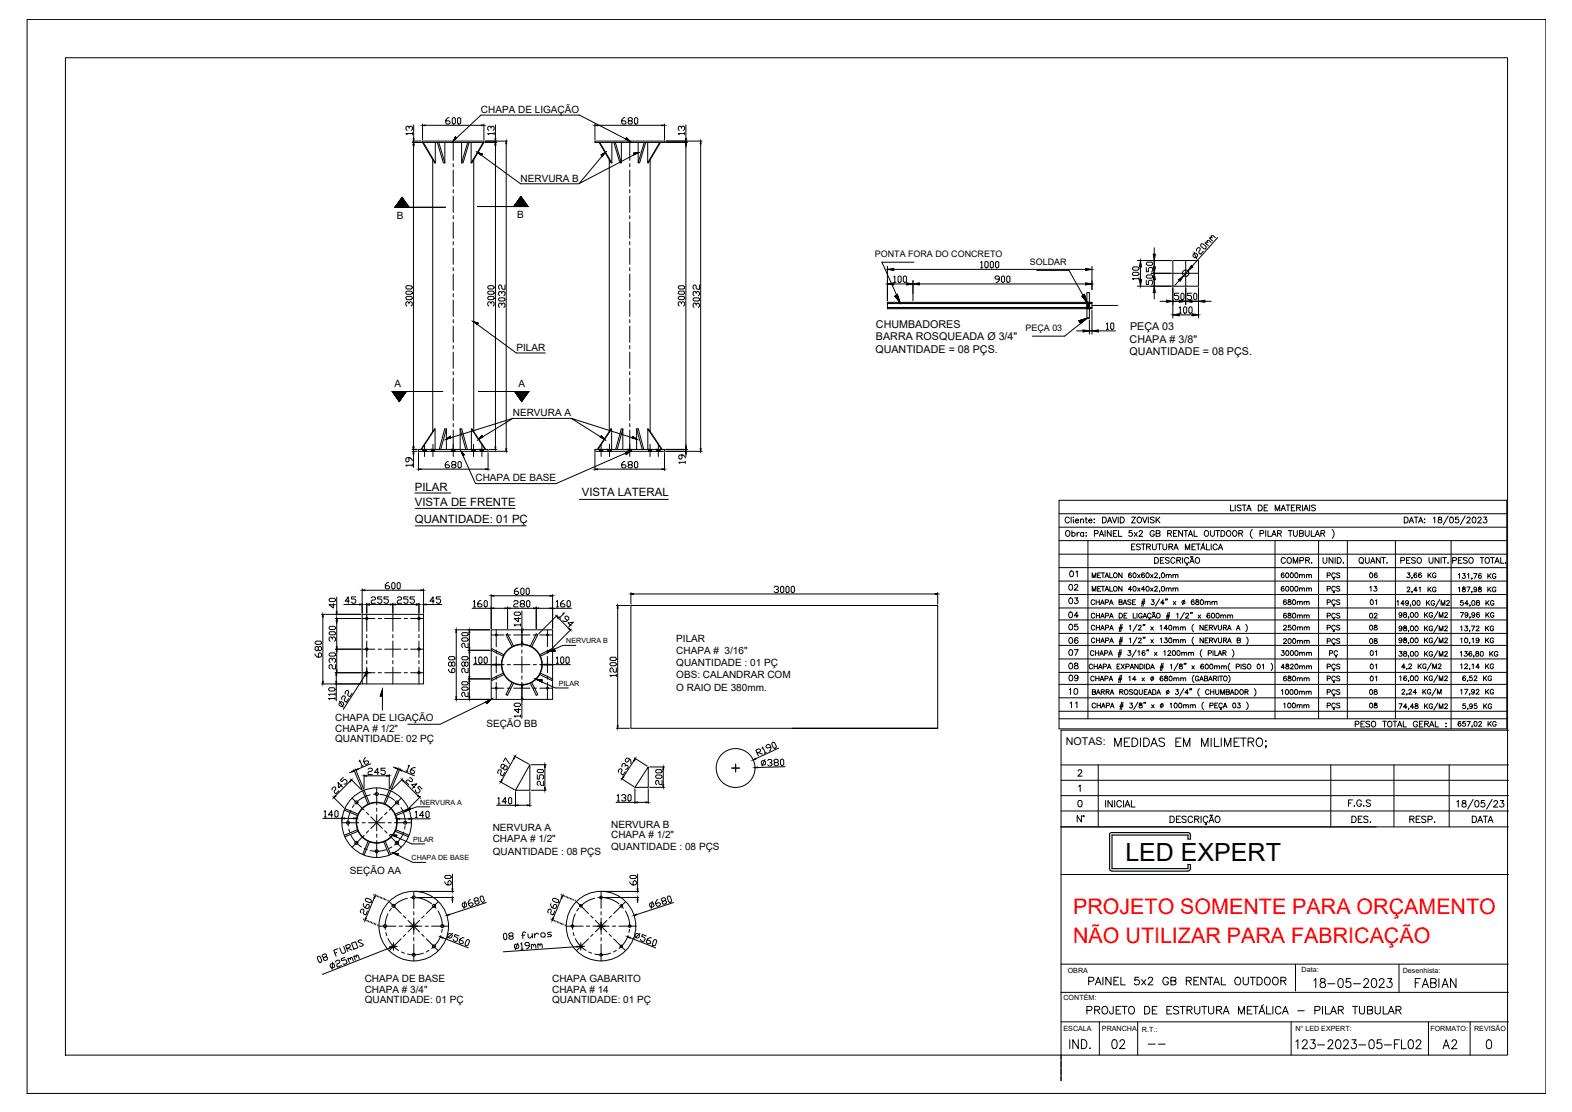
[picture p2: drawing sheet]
<svg xmlns="http://www.w3.org/2000/svg" width="594mm" height="420mm" viewBox="0 0 594 420" stroke-linecap="round" stroke-linejoin="round" font-family="sans-serif">
<defs><g id="words">
<text font-size="9.4" x="425.3" y="325.3">LED EXPERT</text>
<g font-size="8.1" fill="#f00">
<text x="405.6" y="345.4">PROJETO SOMENTE PARA ORÇAMENTO</text>
<text x="405.6" y="356.3">NÃO UTILIZAR PARA FABRICAÇÃO</text>
</g>
<text font-size="7.5" x="420.5" y="284">MEDIDAS EM MILIMETRO;</text>
<g font-size="7.1">
<text x="409.9" y="384.5">PROJETO DE ESTRUTURA METÁLICA - PILAR TUBULAR</text>
<text x="419.1" y="397.6">02</text>
<text x="488.9" y="397.6">123-2023-05-FL02</text>
<text x="544.3" y="397.6">A2</text>
</g>
<g font-size="6.6">
<text x="495.7" y="374.3">18-05-2023</text>
<text x="534.1" y="374.3">FABIAN</text>
</g>
<text font-size="6.2" x="410.6" y="373.2">PAINEL 5x2 GB RENTAL OUTDOOR</text>
<g font-size="5.7">
<text x="500.6" y="220.1">PÇS</text>
<text x="402.9" y="224.4">02</text>
<text x="500.6" y="225.1">PÇS</text>
<text x="500.6" y="230.4">PÇS</text>
<text x="500.6" y="235.3">PÇS</text>
<text x="500.6" y="239.9">PÇS</text>
<text x="402.9" y="244.5">06</text>
<text x="501.6" y="249.4">PÇ</text>
<text x="500.6" y="254.7">PÇS</text>
<text x="500.6" y="259.3">PÇS</text>
<text x="408.2" y="268.8" transform="rotate(-90 408.2 268.8)">11</text>
<text x="500.6" y="264.2">PÇS</text>
<text x="508.7" y="305.9">F.G.S</text>
<text x="406" y="311.9">N°</text>
</g>
<g font-size="5.3">
<text x="483.3" y="214.1">COMPR.</text>
<text x="499.2" y="214.1">UNID.</text>
<text x="512.6" y="214.1">QUANT.</text>
<text x="528.5" y="214.1">PESO UNIT.</text>
<text x="548.2" y="214.1">PESO TOTAL.</text>
<text x="403.2" y="219.1">01</text>
<text x="483.3" y="224.7">6000mm</text>
<text x="516.8" y="224.7">13</text>
<text x="402.9" y="229.3">03</text>
<text x="402.9" y="234.6">04</text>
<text x="402.9" y="239.2">05</text>
<text x="500.6" y="244.8">PÇS</text>
<text x="402.9" y="248.7">07</text>
<text x="483.3" y="249.1">3000mm</text>
<text x="516.8" y="249.1">01</text>
<text x="402.9" y="254">08</text>
<text x="403.2" y="258.6">09</text>
<text x="403.2" y="263.5">10</text>
<text x="500.6" y="269.2">PÇS</text>
<text x="511.2" y="275.9">PESO TOTAL GERAL :</text>
<text x="510.1" y="311.9">DES.</text>
<text x="532" y="311.9">RESP.</text>
<text x="555.6" y="311.9">DATA</text>
</g>
<g font-size="4.9">
<text x="483.3" y="219.4">6000mm</text>
<text x="516.8" y="219.4">06</text>
<text x="484" y="229.7">680mm</text>
<text x="516.8" y="229.7">01</text>
<text x="484" y="234.6">680mm</text>
<text x="484" y="239.2">250mm</text>
<text x="516.8" y="234.6">02</text>
<text x="516.8" y="239.2">08</text>
<text x="484" y="244.5">200mm</text>
<text x="516.8" y="244.5">08</text>
<text x="483.3" y="254">4820mm</text>
<text x="516.8" y="254">01</text>
<text x="483.3" y="263.5">1000mm</text>
<text x="484" y="258.6">680mm</text>
<text x="516.8" y="258.6">01</text>
<text x="516.8" y="263.5">08</text>
<text x="484.4" y="268.8">100mm</text>
<text x="516.8" y="268.8">08</text>
</g>
<g font-size="4.3">
<text x="156.8" y="185.5">PILAR</text>
<text x="156.8" y="191.1">VISTA DE FRENTE</text>
<text x="219.8" y="187.3">VISTA LATERAL</text>
<text x="156.8" y="197.7">QUANTIDADE: 01 PÇ</text>
</g>
<g font-size="4.1">
<text x="331" y="123.8">CHUMBADORES</text>
<text x="427.1" y="124.7">PEÇA 03</text>
<text x="331" y="128.4">BARRA ROSQUEADA Ø 3/4&quot;</text>
<text x="426.9" y="129.5">CHAPA # 3/8&quot;</text>
<text x="330.8" y="133.4">QUANTIDADE = 08 PÇS.</text>
<text x="426.9" y="134.1">QUANTIDADE = 08 PÇS.</text>
</g>
<text font-size="4" x="402.8" y="281.3">NOTAS:</text>
<g font-size="3.8">
<text x="181.7" y="42.7">CHAPA DE LIGAÇÃO</text>
<text x="196.7" y="68.6">NERVURA B</text>
<text x="149.9" y="82.6">B</text>
<text x="195.5" y="82.2">B</text>
<text x="195.2" y="132.6">PILAR</text>
<text x="149.1" y="146.2">A</text>
<text x="196" y="146.2">A</text>
<text x="193.8" y="157.3">NERVURA A</text>
<text x="179.7" y="181.9">CHAPA DE BASE</text>
<text x="255.6" y="242.6">PILAR</text>
<text x="255.6" y="247.1">CHAPA # 3/16&quot;</text>
<text x="255.6" y="251.7">QUANTIDADE : 01 PÇ</text>
<text x="255.6" y="256.3">OBS: CALANDRAR COM</text>
<text x="255.6" y="260.9">O RAIO DE 380mm.</text>
<text x="126.7" y="272.5">CHAPA DE LIGAÇÃO</text>
<text x="183.8" y="274.5">SEÇÃO BB</text>
<text x="126.7" y="276.5">CHAPA # 1/2&quot;</text>
<text x="126.7" y="280.4">QUANTIDADE: 02 PÇ</text>
<text x="186.2" y="313.8">NERVURA A</text>
<text x="231" y="312.7">NERVURA B</text>
<text x="231" y="316.8">CHAPA # 1/2&quot;</text>
<text x="186.2" y="318.3">CHAPA # 1/2&quot;</text>
<text x="186.2" y="322.9">QUANTIDADE : 08 PÇS</text>
<text x="231" y="321.2">QUANTIDADE : 08 PÇS</text>
<text x="132.2" y="330.3">SEÇÃO AA</text>
<text x="137.8" y="371.2">CHAPA DE BASE</text>
<text x="208.7" y="371.2">CHAPA GABARITO</text>
<text x="137.8" y="375.2">CHAPA # 3/4&quot;</text>
<text x="208.7" y="375.2">CHAPA # 14</text>
<text x="137.8" y="379.1">QUANTIDADE: 01 PÇ</text>
<text x="208.7" y="379.1">QUANTIDADE: 01 PÇ</text>
</g>
<g font-size="3.4">
<text x="330.6" y="97.2">PONTA FORA DO CONCRETO</text>
<text x="389.2" y="100.3">SOLDAR</text>
<text x="387.6" y="125.2">PEÇA 03</text>
</g>
<g font-size="2.7">
<text x="214" y="243">NERVURA B</text>
<text x="211.2" y="259.1">PILAR</text>
<text x="158.8" y="304">NERVURA A</text>
<text x="156.1" y="318">PILAR</text>
<text x="155.5" y="324.9">CHAPA DE BASE</text>
<text x="403.5" y="367.5">OBRA</text>
<text x="491.9" y="367.3">Data:</text>
<text x="530.1" y="367.8">Desenhista:</text>
<text x="401.9" y="378">CONTÉM:</text>
<text x="401.9" y="389.5">ESCALA</text>
<text x="416.4" y="389.5">PRANCHA</text>
<text x="431.5" y="389.9">R.T.:</text>
<text x="489.5" y="389.4">N° LED EXPERT:</text>
<text x="540.6" y="389.4">FORMATO:</text>
<text x="557.1" y="389.4">REVISÃO</text>
</g>
<text font-size="2.6" x="432.9" y="395.8">--</text>
</g></defs>
<!-- layer: CONT 3 -->
<g fill="none" stroke="#000" stroke-width=".38">
<path d="M443.2 98.4h9.7v9.7h-9.7zM335.4 114.2h77.3v2.4h-77.3zM335.4 116.3h77.3M335.4 116.2h77.3M335.4 114.5h77.3M335.4 114.7h77.3M410.8 110.6h.9v9.7h-.9zM404.1 195.9a.79 .79 0 0 0-.9-.5 .79 .79 0 0 0-.7 .8v.5a.78 .78 0 0 0 .7 .9 .78 .78 0 0 0 .9-.6M404.8 195.4v2.2M405.6 195.4v.2zM405.6 196.2v1.4M406.4 196.7h1.2a.69 .69 0 0 0-.9-.4 .69 .69 0 0 0-.3 1 .69 .69 0 0 0 1 .2l.2-.3"/>
<path d="M408.3 196.5l.6-.4 .5 .1 .1 1.4M408.3 196.1v1.5M410.1 196.1h.7M410.4 195.4v1.8l.5 .4M411.4 196.7h1.3a.69 .69 0 0 0-.9-.4 .69 .69 0 0 0-.3 1 .69 .69 0 0 0 1 .2l.2-.3M413.4 197.5h.2zM413.5 196.1v.2zM416.6 195.4h.8a1.18 1.18 0 0 1 .7 1.1 1.18 1.18 0 0 1-.7 1.1h-.8zM418.5 197.6l.9-2.2 .8 2.2M418.8 196.8h1.1M420.4 195.4l.8 2.2 .8-2.2M422.6 195.4v2.2"/>
<path d="M423.4 195.4h.7a1.16 1.16 0 0 1 .8 1.1 1.16 1.16 0 0 1-.8 1.1h-.7zM427.7 195.4h1.4l-1.4 2.2h1.4M429.9 195.7a1.04 1.04 0 0 1 1.6 .6 1.04 1.04 0 0 1-1.1 1.3l-.7-.9zM431.8 195.4l.8 2.2 .9-2.2M434 195.4v2.2M436.2 195.7l-.5-.3-.8 .1v.7l1 .4 .3 .6-.5 .4-1-.4M436.9 195.4v2.2M437.4 196.3l.9 1.3M438.3 195.4l-1.4 1.4M465 190.8v2.2h1.3M466.8 190.8v2.2M469 191.1l-.5-.3-.9 .3 .1 .4 1.3 .9-.5 .6-.9-.3"/>
<path d="M469.4 190.8h1.5M470.2 190.8v2.2M471.1 193l.9-2.2 .8 2.2M471.4 192.2h1.1M475.5 190.8h.8a1.16 1.16 0 0 1 .8 1.1 1.16 1.16 0 0 1-.8 1.1h-.8zM477.7 191.8h.9M479.1 190.8h-1.4v2.2h1.4M481.9 193v-2.2l.9 2.2 .8-2.2v2.2M484.1 193l.9-2.2 .8 2.2M484.4 192.2h1.1M486 190.8h1.5M486.7 190.8v2.2"/>
<path d="M488 191.8h.8M489.4 190.8h-1.4v2.2h1.4M490 191.8l1.2-.1 .2-.7-1.4-.2v2.2M490.7 191.8l.7 1.2M492.2 190.8v2.2M492.7 193l.9-2.2 .8 2.2M493 192.2h1.1M494.9 190.8v2.2M497.1 191.1l-.5-.3-1 .3 .3 .5 1.2 .8-.5 .6-1-.3M530.7 195.4h.7a1.18 1.18 0 0 1 .8 1.1 1.18 1.18 0 0 1-.8 1.1h-.7zM532.6 197.6l.8-2.2 .8 2.2M532.9 196.8h1"/>
<path d="M534.4 195.4h1.5M535.2 195.4v2.2M536.1 197.6l.8-2.2 .9 2.2M536.4 196.8h1M538.3 196.2h.2zM538.3 197.5h.2zM541.7 195.8l.5-.4v2.2M543.7 195.5v.6l1.2 .7a.72 .72 0 0 1-.7 .8 .72 .72 0 0 1-.7-.8l1.3-.9-.1-.4zM547.3 195l-1.9 3.3M548.1 195.5a1.09 1.09 0 0 1 1.3 .8 1.09 1.09 0 0 1-.8 1.3h-.2a1.49 1.49 0 0 1-.3-2.1zM551.1 195.4h-1l-.1 .9a.77 .77 0 0 1 1.2 0 .77 .77 0 0 1-.2 1.1 .77 .77 0 0 1-1.1-.2M553.7 195l-1.8 3.3"/>
<path d="M554.4 195.9l.2-.4 .6-.1 .4 .6-1.3 1.6h1.4M556.6 195.5a1.09 1.09 0 0 1 1.3 .8 1.09 1.09 0 0 1-.8 1.3h-.2a1.49 1.49 0 0 1-.3-2.1zM558.5 195.9l.2-.4 .7-.1 .4 .6-1.4 1.6h1.5M560.7 195.4h1.1l-.6 .8a.72 .72 0 0 1 .6 1.2 .72 .72 0 0 1-1.3-.2M400.2 219.6h169.2M400.2 214.5h169.2M400.2 209.4h169.2M402.9 200.8l.2-.2a1.01 1.01 0 0 1 1.3 1 1.01 1.01 0 0 1-1.3 .9l-.4-.7zM405.1 201.5a.68 .68 0 0 1 1-.1 .68 .68 0 0 1 0 1 .68 .68 0 0 1-1-.1M405.1 200.5v2.2M407 201.2v1.5M407.9 201.2l-.5 .1-.4 .5"/>
<path d="M409.5 201.5a.68 .68 0 0 0-1-.1 .68 .68 0 0 0 0 1 .68 .68 0 0 0 1-.1M409.5 201.2v1.5M410.4 202.5h.2zM410.5 201.2v.2zM413.6 201.6l1.2-.1 .2-.8-1.4-.2v2.2M415.5 202.7l.8-2.2 .8 2.2M415.8 201.9h1M417.6 200.5v2.2M419.9 200.5v2.2l-1.4-2.2v2.2M420.8 201.5h.8M422.1 200.5h-1.3v2.2h1.3M422.7 200.5v2.2h1.3"/>
<path d="M427.6 206.6h.9M427.8 200.5h-1l-.1 .9a.76 .76 0 0 1 1.1 0 .76 .76 0 0 1-.1 1.2 .76 .76 0 0 1-1.1-.4M428.6 201.2l1.2 1.5M429 205.5h-1.4v2.2h1.4M429.8 201.2l-1.2 1.5M430.5 201l.2-.4 .6-.1 .5 .6-1.4 1.6h1.4M431 205.9l-.6-.4-.9 .4 .2 .5 1.3 .7a.83 .83 0 0 1-.7 .7 .83 .83 0 0 1-.8-.4M431.3 205.5h1.5M432.1 205.5v2.2M433.3 206.6l1.3-.1 .1-.7-1.4-.3v2.2M434 206.6l.8 1.1M435.5 205.5l.1 1.9 .5 .3 .7-.3 .2-1.9"/>
<path d="M436.2 201a.81 .81 0 0 0-.9-.5 .81 .81 0 0 0-.7 .8 .91 .91 0 0 0 .3 1.2 .91 .91 0 0 0 1.2-.2l.1-.5h-.5M436.3 210.7h.7a1.15 1.15 0 0 1 .8 1 1.15 1.15 0 0 1-.8 1.1h-.7zM436.9 201.5l1.3-.1 .2-.5-.5-.4h-1v2.2l1.4-.2 .1-.6-.5-.4M437.5 205.5h1.4M438.2 205.5v2.2M438.5 211.7h.8M439.5 205.5v1.9l.6 .3 .7-.3 .1-1.9M439.8 210.7h-1.3v2.1h1.3M441.3 201.5l1.3-.1 .2-.5-.6-.4h-.9v2.2M441.7 206.6l1.3-.1 .2-.5-.5-.5h-1v2.2M441.8 211l-.5-.3-.9 .3 .1 .4 1.3 .8v.3l-.5 .3-.9-.3M442 201.5l.8 1.2"/>
<path d="M442.5 206.6l.7 1.1M443.5 201.5h.8M443.6 207.7l.8-2.2 .9 2.2M443.9 207h1.1M444 211.2a.81 .81 0 0 0-.9-.5 .81 .81 0 0 0-.6 .8 .9 .9 0 0 0 .2 1.1 .9 .9 0 0 0 1.2-.1l.1-.2M444.8 211.7l1.2-.1 .1-.8-1.3-.1v2.1M444.8 200.5h-1.3v2.2h1.3M445.5 211.7l.7 1.1M446.9 200.5v2.2l-1.5-2.2v2.2M446.9 210.7v2.1M447.4 200.5h1.5M448 207.7v-2.2l.8 2.2 .8-2.2v2.2"/>
<path d="M448.1 200.5v2.2M448.5 212.8l.3 .7h-.5M449.1 202.7l.8-2.2 .8 2.2M449.2 211.2a.81 .81 0 0 0-.9-.5 .81 .81 0 0 0-.7 .8 .92 .92 0 0 0 .3 1.2 .92 .92 0 0 0 1.2-.2l.1-.2M449.4 201.9h1M449.6 212.8l.9-2.1 .8 2.1M449.9 212.1h1.1M450.3 210.3l-.4 .2M450.3 210.3l.1 .2M450.4 210.4h.3M450.5 206.6h.8M450.8 210.2l-.1 .3"/>
<path d="M451.3 200.5v2.2h1.2M451.8 205.5h-1.3v2.2h1.3M452.1 210.7a1.02 1.02 0 0 1 1.3 1 1.02 1.02 0 0 1-1.3 1l-.4-.7zM452.1 205.5h1.5M452.8 205.5v2.2M453.8 207.7l.8-2.2 .8 2.2M454.1 207h1M455 205.2l-.4 .1M455.3 200.8l.2-.2a1.01 1.01 0 0 1 1.3 1 1.01 1.01 0 0 1-1.3 .9l-.4-.7zM455.9 205.5v2.2h1.3M457.5 200.5v1.5l.6 .7 .5-.2 .3-.5v-1.5M457.7 205.5v2.2"/>
<path d="M459.4 200.5h1.5M460 206.1a.8 .8 0 0 0-.9-.6 .8 .8 0 0 0-.7 .9 .92 .92 0 0 0 .3 1.1 .92 .92 0 0 0 1.2-.1l.1-.2M460.2 200.5v2.2M460.4 207.7l.8-2.2 .9 2.2M460.7 207h1.1M461.4 200.5h.8a1.18 1.18 0 0 1 .7 1.1 1.18 1.18 0 0 1-.7 1.1h-.8zM463.9 200.6a1.01 1.01 0 0 1 1.3 1 1.01 1.01 0 0 1-1.3 .9l-.4-.7 .1-.8zM466 200.8l.2-.2a1.01 1.01 0 0 1 1.3 1 1.01 1.01 0 0 1-1.3 .9l-.4-.7zM468.2 201.5l1.2-.1 .1-.7-1.3-.2v2.2M468.9 201.5l.7 1.2M473.2 200a2.29 2.29 0 0 0 0 3.4M476.2 201.6l1.2-.1 .1-.8-1.3-.2v2.2"/>
<path d="M478.3 200.5v2.2M479.2 200.5v2.2h1.2M480.6 202.7l.9-2.2 .8 2.2M480.9 201.9h1.1M482.8 201.5l1.2-.1 .2-.7-1.4-.2v2.2M483.5 201.5l.8 1.2M486.8 200.5h1.5M487.6 200.5v2.2M488.8 200.5l.1 1.8 .6 .4 .7-.4 .1-1.8M491.1 201.5l1.2-.1 .2-.7-1.4-.2v2.2l1.4-.2v-.8l-.5-.2M493.3 200.5v1.5l.6 .7 .5-.2 .3-.5v-1.5M495.6 200.5v2.2h1.2"/>
<path d="M497 202.7l.8-2.2 .9 2.2M497.3 201.9h1M499.2 201.5l1.3-.1v-.7l-1.3-.2v2.2M499.9 201.5l.7 1.2M503.5 200a2.29 2.29 0 0 1 0 3.4M400.2 229.7h169.2M400.2 224.6h169.2M400.2 234.2h169.2M400.2 239.3h169.2M400.2 243.9h169.2M400.2 249h169.2M400.2 254.1h169.2"/>
<path d="M400.2 258.6h169.2M400.2 263.7h169.2M400.2 268.7h169.2"/>
<circle cx="448.1" cy="103.2" r="1.21"/>
</g>
<!-- layer: COTA -->
<g fill="none" stroke="#000" stroke-width=".38">
<path d="M154.6 48.5l-.3-.8-.9 .4v.8l.4 .4M154.6 48.1l.5-.4 .8 .4v.8l-.5 .4M155.8 53.8h3.4M155.9 50.5h-2.5l.4 .4M155.9 53.3h3.3M155.9 50.1v.8M156.3 54.8v114M156.3 47.2v5.1M156.3 54.8v.9M159.7 46.9v5.9M160.7 47.3h21.2M169.7 44.5h-.4l-.8 .8v1.2l.4 .4h.8l.4-.8-.4-.5h-1.2"/>
<path d="M170.9 44.8l.4-.3 .8 .3v1.7l-.4 .4h-.4l-.4-.4zM172.9 44.8l.4-.3 .8 .3v1.7l-.4 .4-.8-.4zM182.9 46.9v5.9M183.4 53.8h4.3M183.4 53.3h8.4M185.5 48.5v-.4l-.4-.4-.8 .4v.8l.4 .4M185.5 48.1l.4-.4 .8 .4v.8l-.3 .4M186.7 50.5h-2.4l.4 .4M186.7 50.1v.8M187.2 47.2v5.1M187.2 54.8v114M191.3 54.3v115.3"/>
<path d="M224.8 46.9v5.9M225.8 47.3h24.3M236.2 44.5h-.4l-.8 .8v1.2l.4 .4h.8l.4-.4-.4-.9h-1.2M237.8 45.6l-.4-.3v-.5l.4-.3h.8l.4 .3-.4 .8h-.8l-.4 .5 .4 .8h.8l.4-.4-.4-.9M239.8 44.8l.4-.3 .8 .3v1.7l-.4 .4h-.4l-.4-.4zM251.1 46.9v5.9M251.6 53.8h8.1M251.6 53.3h13.7M257.5 48.5l-.4-.8-.8 .4v.8l.4 .4M257.5 48.1l.4-.4 .8 .4v.8l-.4 .4M258.7 50.5h-2.4l.4 .4M258.7 50.1v.8"/>
<path d="M259.2 47.2v5.1M259.2 54.8v114M264.8 54.3v115.3M370.6 99.2l.4-.4v2.4M372.2 99.2l.4-.4 .8 .4v1.6l-.4 .4-.8-.4zM374.2 99.2l.4-.4 .8 .4v1.6l-.4 .4-.8-.4zM376.2 99.2l.4-.4 .8 .4v1.6l-.4 .4-.8-.4zM429.8 98.4h12.8M433.2 99.5l.4-.5h1.6l.4 .9-.4 .4h-1.6l-.4-.4zM436.2 93.6v2.4M436.2 98.4v9.7M451.2 95.3l1 2.5"/>
<path d="M451.4 95.7l.6-.1 .5 .6 .1 .5-.6 .6-.6 .1-.5-.6v-.5zM452.2 94.8v-.6l.5-.6h.6l.3 .8-.5 .6v.6l.6 .5 1-1.2M454 92.1h.6l1.2 1-.3 .9h-.5l-1.2-1zM455.4 91.8l1.2 1M456.3 91.4l-.1-.5 .6-.1 .9 .8M456.6 91.7l-.9-.2v.5M457 89.9l1.3 1.1M457.9 89.6l-.1-.6h.6l.9 .8M458.2 89.9l-.9-.3v.6M460.2 89.8l-9.7 10.8M153.4 110.4l.4-.4h1.6l.4 .4v.4l-.4 .4h-1.6zM153.8 112h1.6l.4 .8-.4 .4h-1.6l-.4-.4z"/>
<path d="M153.8 108h1.6l.4 .8-.4 .4h-1.6l-.4-.4zM154.6 114.8l-.4-.8-.8 .4v.8l.4 .4M154.6 114.4l.4-.4 .8 .4v.8l-.4 .4M184.3 112.4l.4-.4h1.7l.3 .8-.3 .4h-1.7zM184.3 110.4l.4-.4h1.7l.3 .8-.3 .4h-1.7l-.4-.4zM184.3 108.4l.4-.4h1.7l.3 .8-.3 .4h-1.7zM185.5 114.8v-.4l-.4-.4-.8 .4v.8l.4 .4M185.5 114.4l.4-.4 .8 .4v.8l-.3 .4M188.4 112.9l.4-.4h1.6l.4 .4v.4l-.4 .4h-1.6zM189.6 115.3l-.4-.8h-.4l-.4 .4v.9l.4 .3M189.6 114.9l.4-.4 .8 .4v.9l-.4 .3M189.6 110.9v-.4l-.8-.4-.4 .4v.8l.4 .4"/>
<path d="M189.6 110.5l.4-.4 .8 .4v.8l-.4 .4M190.8 107.7v1.6h-.8l-.4-.4v-.8l-.4-.4h-.4l-.4 .4v.8l.4 .4M256.3 110.4l.4-.4h1.6l.4 .4v.4l-.4 .4h-1.6zM256.7 112h1.6l.4 .8-.4 .4h-1.6l-.4-.4zM256.7 108h1.6l.4 .8-.4 .4h-1.6l-.4-.4zM257.5 114.8l-.4-.8-.8 .4v.8l.4 .4M257.5 114.4l.4-.4 .8 .4v.8l-.4 .4M261.9 112.9l.4-.4h1.6l.4 .4v.4l-.4 .4h-1.6zM263.1 115.3l-.4-.8h-.4l-.4 .4v.9l.4 .3M263.1 114.9l.4-.4 .8 .4v.9l-.4 .3M263.1 110.9l-.4-.8h-.4l-.4 .4v.8l.4 .4M263.1 110.5l.4-.4 .8 .4v.8l-.4 .4"/>
<path d="M264.3 107.7v1.6h-.8l-.4-.4v-.8l-.4-.4h-.4l-.4 .4v.8l.4 .4M335.4 100.6v13M337.8 104.7l.4-.4v2.4M337.8 101.8h72.5M337.8 107.3h4.8M337.8 106.7h.8M339.4 104.7l.4-.4 .8 .4v1.6l-.4 .4h-.4l-.4-.4zM341.4 104.7l.4-.4 .8 .4v1.6l-.4 .4-.8-.4zM345 106.1v7.5M347.4 107.3h62.9M370.6 101.2h.8M377.7 105.5h-1.3l-.4-.4v-.4l.4-.4h.8l.5 .4v1.2l-.8 .8h-.5"/>
<path d="M378.5 104.7l.3-.4 .8 .4v1.6l-.3 .4h-.5l-.3-.4zM380.4 104.7l.5-.4 .8 .4v1.6l-.4 .4-.9-.4zM412.7 100.6v8.8M412.7 117.2v9.1M428 103.3l.4-.4h1.6l.4 .4v.4l-.4 .4h-1.6zM428.4 100.9h1.6l.4 .8-.4 .4h-1.6l-.4-.4zM429.8 108.1h12.8M430.4 105.3h-2.4l.4 .4M430.4 104.9v.8M431 100.9v4.8M433.2 105.9v1.6h.8v-1.2l.4-.4h.8l.4 .4v.8l-.4 .4M433.2 104.3l.4-.4h1.6l.4 .8-.4 .4h-1.6l-.4-.4z"/>
<path d="M433.2 101.1v1.6h.8v-1.2l.4-.4h.8l.4 .4v.8l-.4 .4M435 103.3h7.6M436.2 110.5v2.5M438.4 113.8h2.4M443.2 108.7v11.5M443.2 113.8h9.7M445.5 110.8h-1.6v.8h1.2l.4 .4v.8l-.4 .5h-.9l-.3-.5M445.6 116.3l.5-.4v2.4M445.6 119h4.9M445.6 118.3h.8M445.6 106l-1.6 1.8M446.7 110.8h.4l.4 .4v1.6l-.4 .5h-.4l-.4-.5v-1.6z"/>
<path d="M447.7 115.9h.4l.4 .4v1.7l-.4 .3-.8-.3v-1.7zM448.1 108.7v6.3M448.9 102.4l-1.6 1.8M449.3 116.3l.4-.4 .8 .4v1.7l-.4 .3-.8-.3zM450.3 110.8h-1.6v.8h1.2l.4 .4v.8l-.4 .5h-.8l-.4-.5M451.5 110.8h.4l.4 .4v1.6l-.4 .5h-.4l-.4-.5v-1.6zM452.9 108.7v11.5M455.3 113.8h2.5M406.9 125h2.4M411.7 120.9v5.4M411.7 125h1M415.1 125h6.5"/>
<path d="M418.1 122.4l.4-.4v2.4M418.1 124.4h.8M419.7 122.4l.4-.4 .8 .4v1.6l-.4 .4h-.4l-.4-.4zM154.6 172.9v1.2l-.4 .5h-.4l-.4-.5v-.8l.4-.4h1.2l.8 .9v.3M155.8 175.8h-2.4l.4 .4M155.8 169.8h1.8M155.8 170.5h1.8M155.8 175.4v.8M156.3 171.5v5.1M158.2 171v6.8M159.1 177.3h24.4M169.5 174.4h-.4l-.8 .8v1.2l.4 .4h.8l.4-.4v-.4l-.4-.4h-1.2"/>
<path d="M171.1 175.6l-.4-.4 .4-.8h.8l.4 .8-.4 .4h-.8l-.4 .8 .4 .4h.8l.4-.4v-.4l-.4-.4M173.5 174.4h.4l.4 .4v1.6l-.4 .4-.8-.4v-1.6zM184.4 171v6.8M184.9 169.8h2.8M184.9 170.5h6.9M224.8 171v6.8M225.8 177.3h24.3M236.2 174.4h-.4l-.8 .8v1.2l.4 .4h.8l.4-.4-.4-.8h-1.2M237.8 175.6l-.4-.4 .4-.8h.8l.4 .8-.4 .4h-.8l-.4 .4v.4l.4 .4h.8l.4-.4-.4-.8M239.8 174.8l.4-.4h.4l.4 .4v1.6l-.4 .4-.8-.4zM251.1 171v6.8M251.6 169.8h8.1"/>
<path d="M251.6 170.5h13.7M257.7 171.9v1.2l-.4 .4h-.4l-.4-.4v-.8l.4-.4h1.2l.9 .8v.4M259 174.7h-2.5l.4 .4M259 174.3v.8M259.2 171.5v1M121.5 232.1h14.9M122 233.1v24.3M124.8 226.1h1.6l.4 .8-.4 .4h-1.6l-.4-.4zM124.8 238.7h1.6l.4 .4v.4l-.4 .4h-1.6l-.4-.4zM124.8 236.7h1.6l.4 .8-.4 .4h-1.6l-.4-.4zM126 228.1v1.6l-1.6-1.2h2.4M126.8 233.7h9.6"/>
<path d="M127.3 225.6v5.6M127.3 234.6v9.7M129.9 228.4h6M132 227.1h-1.6l1.2-1.6v2.4M134.5 225.5h-1.7v.8h1.2l.5 .4v.8l-.5 .4h-.8l-.4-.4M136.9 222.5v9.2M137.8 223h21.3M138.6 227.9v3.8M139.6 228.4h7.9M140.3 225.9l.4-.4h.8l.4 .4-.4 .8h-.8l-.4 .4v.8h1.6M144.3 225.5h-1.6v.8h1.2l.4 .4v.8l-.4 .4h-.8l-.4-.4M146.8 225.5h-1.7v.8h1.2l.5 .4v.8l-.5 .4h-.8l-.4-.4"/>
<path d="M146.9 220.1h-.5l-.8 .8v1.2l.5 .4h.8l.3-.4-.3-.8h-1.3M148 220.5l.5-.4 .8 .4v1.6l-.5 .4-.8-.4zM148.5 227.9v3.8M149.4 228.4h8M150.2 225.9l.4-.4h.8l.4 .4-.4 .8h-.8l-.4 .4v.8h1.6M150.5 220.1h.4l.4 .4v1.6l-.4 .4-.8-.4v-1.6zM154.2 225.5h-1.6v.8h1.2l.4 .4v.8l-.4 .4h-.8l-.4-.4M156.6 225.5h-1.6v.8h1.2l.4 .4v.8l-.4 .4h-.8l-.4-.4M158.3 227.9v3.8M160.1 222.5v9.2M161 228.4h6M164.1 227.1h-1.6l1.2-1.6v2.4"/>
<path d="M166.5 225.5h-1.6v.8h1.2l.4 .4v.8l-.4 .4h-.8l-.4-.4M171.9 238h13.2M172.4 238.9v24.4M174.5 239.4l.4-.4h1.6l.4 .4v.4l-.4 .4h-1.6zM177.4 238.9v5.8M178.4 229.8h7.2M178.9 227.3l.4-.4v2.4M178.9 229.3h.8M181.7 226.9h-.3l-.8 .8v1.3l.3 .3h.8l.5-.3v-.5l-.5-.4h-1.1M183.3 226.9h.5l.4 .4v1.7l-.4 .3-.8-.3v-1.7zM185.6 224.6v12.9M186.6 229.8h4.2"/>
<path d="M186.6 225.1h21.3M191.8 229.3v8.2M192.8 229.8h8.9M194.2 227.3l.4-.4h.8l.4 .4-.4 .8h-.8l-.4 .4v.8h1.6M194.3 231.7l.4-.4h1.6l.4 .8-.4 .4h-1.6zM195.6 222.2h-.4l-.8 .8v1.2l.4 .4h.8l.4-.4-.4-.8h-1.2M195.9 233.3v1.6l-1.6-1.2h2.4M196.7 236.1h-2.4l.4 .4M196.7 235.7v.8M196.8 222.6l.4-.4 .8 .4v1.6l-.4 .4-.8-.4zM197 228.1l-.4-.4 .4-.8h.8l.4 .8-.4 .4h-.8l-.4 .4v.5l.4 .3h.8l.4-.3-.4-.9M197.2 230.8v7.2"/>
<path d="M197.2 238.9v3.5M197.7 238h.1M198.8 222.6l.4-.4 .8 .4v1.6l-.4 .4h-.4l-.4-.4zM199.4 226.9h.5l.3 .4v1.7l-.3 .3-.9-.3v-1.7zM202.6 229.3v8.2M203.6 229.8h4.3M208.8 229.8h7.2M208.8 224.6v12.9M210.3 227.3l.4-.4v2.4M210.3 229.3h.8M210.6 232.4l-7 7.1M210.9 233.4l4 4"/>
<path d="M211.3 233.1l.5 .6M212.7 231.7h.6l-1.8 1.7M212.7 234.5l.3 .3h1.1l.9-.9v-.5l-.6-.6-.9 .3v.6l.9 .8M213.1 226.9h-.4l-.8 .8v1.3l.4 .3h.8l.4-.3v-.5l-.4-.4h-1.2M214.3 227.3l.4-.4 .8 .4v1.7l-.4 .3-.8-.3zM215.8 236.5l-1.1-1.2 2-.2-1.7 1.7M215.9 237.7l-7 7.1M232.9 228.8h5M233.4 229.8v44.4M238.4 223.9v4.4M239.4 224.4h114M292.6 221.9l.4-.4h.8l.4 .8-.4 .4h-.4"/>
<path d="M293.8 222.7l.4 .4-.4 .8h-.8l-.4-.4M295 221.9l.4-.4 .8 .4v1.6l-.4 .4-.8-.4zM297.4 221.5h.4l.4 .4v1.6l-.4 .4-.8-.4v-1.6zM299.4 221.5l.8 .4v1.6l-.4 .4-.8-.4v-1.6zM354.4 223.9v4.4M119.1 247.1v.4l.8 .8h1.2l.4-.4v-.8l-.4-.4-.8 .4v1.2M119.1 242.7l.4-.5h1.6l.4 .8-.4 .5h-1.6zM120.3 244.7l.4-.4 .8 .4v.8l-.4 .4h-.4l-.4-.4v-.8l-.4-.4-.8 .4v.8l.4 .4 .8-.4M121.5 258.4h14.9M124.6 259.9h1.6l.4 .8-.4 .4h-1.6l-.4-.4zM124.8 246.7h1.6l.4 .8-.4 .4h-1.6l-.4-.4zM125.6 241.5l-.4-.8h-.4l-.4 .4v.8l.4 .4"/>
<path d="M125.6 241.1l.4-.4 .8 .4v.8l-.4 .4M125.6 249.5l-.4-.8h-.4l-.4 .4v.8l.4 .4M125.6 249.1l.4-.4 .8 .4v.8l-.4 .4M126.6 254.2h9.8M126.8 251.1v1.6h-.8l-.4-.3v-.9l-.8-.4-.4 .4v.9l.4 .3M126.8 245.3h9.6M127.1 255.2v2.2M127.1 258.4v6.4M127.3 246.2v7M137.2 254.2h2.8M137.8 255.3l-8 12.7M138.6 252.7v2.9"/>
<path d="M169.5 252.9v.4l.8 .8h1.2l.4-.4v-.8l-.4-.4-.8 .4v1.2M169.5 248.5l.4-.4h1.6l.4 .8-.4 .4h-1.6zM170.7 250.5l.4-.4 .8 .4v.8l-.4 .4h-.4l-.4-.4v-.8l-.4-.4-.8 .4v.8l.4 .4 .8-.4M174.5 260l.4-.4h1.6l.4 .4v.4l-.4 .4h-1.6zM174.9 241h1.6l.4 .8-.4 .4h-1.6l-.4-.4zM174.9 248.1h1.6l.4 .8-.4 .4h-1.6l-.4-.4zM174.9 257.6h1.6l.4 .8-.4 .4h-1.6l-.4-.4zM175.7 250.5l.4-.4 .8 .4v.8l-.8 .4-.4-.4v-.8l-.8-.4-.4 .4v.8l.4 .4h.4l.4-.4M176.9 243v1.7h-.8l-.4-.5v-.8l-.8-.4-.4 .4v.8l.4 .5M176.9 252.5v1.6h-.8l-.4-.4v-.8l-.4-.4-.8 .4v.8l.4 .4M176.9 245.7h8.2M176.9 256.5h8.2"/>
<path d="M177.4 246.6v9M177.4 257.5v5.8M178.9 251.1h6.7M179.3 248.6l.4-.4v2.4M179.3 250.6h.8M180.9 248.6l.5-.4 .8 .4v1.6l-.5 .4-.8-.4zM183.3 248.2h.5l.4 .4v1.6l-.4 .4-.8-.4v-1.6zM186.6 251.1h1.9M197.2 259.8v3.5M197.7 243.4h.1M197.7 258.8h.1M205.9 251.1h2"/>
<path d="M208.8 251.1h6.8M210.3 248.6l.4-.4v2.4M210.3 250.6h.8M212.3 248.2h.4l.4 .4v1.6l-.4 .4-.8-.4v-1.6zM214.3 248.2h.4l.4 .4v1.6l-.4 .4-.8-.4v-1.6zM230.5 250.8l.4-.4h1.6l.4 .8-.4 .4h-1.6l-.4-.4zM230.5 248.8l.4-.5h1.6l.4 .8-.4 .5h-1.6zM232.9 255.2h-2.4l.4 .4M232.9 252.4v1.6h-.8l-.4-.4v-.8l-.4-.4-.8 .4v.8l.4 .4M232.9 254.8v.8M126.6 263.9h-2.4l.4 .4M126.6 262.3h-2.4l.4 .4"/>
<path d="M126.6 261.9v.8M126.6 263.5v.8M128.3 264.9l1.4 2.3M128.6 265.3l.5-.2 .7 .5 .1 .5-.4 .7-.6 .1-.7-.4-.1-.5zM131.7 264l-.8 1.4-.7-.5-.1-.6 .4-.6-.1-.6-.9-.1-.4 .7 .1 .6M133.1 261.9l-.9 1.4-.7-.4-.1-.6 .4-.7-.1-.5-.9-.1-.4 .7 .1 .5M171.9 264.3h13.2M176.9 261.6v1.6h-.8l-.4-.4v-.8l-.4-.4h-.4l-.4 .4v.8l.4 .4M194.3 266.1l.4-.4h1.6l.4 .8-.4 .4h-1.6zM195.9 267.7v1.6l-1.6-1.2h2.4M196.7 270.6h-2.4l.4 .3M196.7 270.1v.8"/>
<path d="M197.2 264.3v7.1M197.7 264.3h.1M232.9 275.2h5M125.5 298.5v-.5l.5-.6h.6l.3 .9-.6 .5v.6l.6 .5 1.1-1.1M129.2 296.5l-1.2 1.2-.2-2 1.7 1.7M129.8 293.7l-1.2 1.1 .6 .6 .8-.9h.6l.5 .6v.6l-.5 .6h-.6M132.2 295.3l-5.4 5.4M132.5 294.3l4.2 4.2M133 291.6l-.9 .3M133.7 290.8l3.2 7.6M134.3 290.5l3.1 7.6M135.7 287.7l.2-.5 1 2.2"/>
<path d="M137.2 289.3l-.7 .3M137.6 292.7v5.4M138.2 286.3l-.4 .1-.4 1.1 .4 1.1 .5 .2 .8-.3v-.9l-.5-.2-1.1 .4M138.6 293.1h7.5M139.1 290.6l.4-.3h.8l.4 .3-.4 .8h-.8l-.4 .5v.8h1.6M140.1 288.6l-4.8 2M143.2 291.9h-1.6l1.1-1.6v2.4M145.6 290.3h-1.6v.8h1.2l.4 .3v.8l-.4 .5h-.8l-.4-.5M147.1 292.7v5.4M148.6 289.8l.9 .4M150.6 290.1l-3.3 8M151.2 290.3l-3.4 8.1"/>
<path d="M151.9 291.2l4.7 1.9M152.2 294.2l-4.2 4.3M152.6 295.3l5.3 5.3M153.4 291.3l.7 .3M154.2 289.4l.5-.2-.9 2.2M154.7 293.9h.6l.6 .6v.5l-.9 .3-.6-.6h-.5l-.6 .6 1.1 1.2M156.7 297.6l-1.1-1.1 2-.3-1.7 1.7M156.9 290.1l-.4-.1-1 .4-.5 1.1 .3 .5 .7 .4 .5-.2v-1l-1.1-.4M159.6 298.2l-1.1-1.2-.6 .6 .8 .9v.5l-.5 .6h-.6l-.6-.6v-.5M188.8 295.2l5.6 3.2M190.2 287.8l.8-1.4 1.5 2.2M190.7 289.4l.9 .1 .1 .5-.4 .8-.5 .1-.4-.2-.1-.5 .4-.8-.2-.5h-.9l-.4 .7 .2 .5 .3 .2 .6-.1"/>
<path d="M190.8 291.8l-.9 1.4-.6-.4-.2-.5 .4-.7-.1-.6-.4-.2-.6 .2-.4 .7 .2 .5M194.2 286.7l-4.5 7.9M194.2 285.6l5.6 3.1M194.8 299.1v5.6M200.2 299.1v5.6M200.7 298.6h5.7M200.7 288.9h5.7M203 292.7v1.7h.8v-1.2l.4-.5h.8l.4 .5v.8l-.4 .4M203 291.1l.4-.3h1.6l.4 .3v.5l-.4 .3h-1.6zM205.4 295.2v1.6h-.8l-.4-.4v-.8l-.4-.4h-.4l-.4 .4v.8l.4 .4M205.9 289.9v7.7M234.7 294.1l4.9 3.1"/>
<path d="M236.2 289.5l.1-.9h-.9l-.4 .6 .1 .6M236.3 291.6l-.8 1.3-.7-.4-.1-.6 .4-.7-.5-.7-.5 .1-.5 .7 .2 .5M236.4 289.2l.9 .1 .1 .6-.4 .6-.6 .2M238 286.9l-.7 .9-.6 .2-.4-.8 .4-.7 .6-.1 1 .7 .2 1.1-.2 .3M239.6 287.4l-4 6.1M239.7 286.4l4.9 3.1M239.9 298v5.6M245 298v5.6M245.5 297.5h5.7M245.5 289.8h5.7M247.8 293.2l.4-.4h1.6l.4 .4v.4l-.4 .5h-1.6zM248.2 290.8h1.6l.4 .8-.4 .4h-1.6l-.4-.4z"/>
<path d="M250.2 294.9v1.6h-.8l-.4-.4v-.9l-.4-.3-.8 .3v.9l.4 .4M250.7 290.8v5.8M276.6 290.2h2.8M278 288.7v2.9M286.1 284.5l1.1-.5 .1-.9-.6-.2-1.1 .5 1 2.2M286.5 284.4l1.6 .6M288 282.8l.2-.5 1 2.2M288.1 287.4h.8l.4 .4v.8l-.4 .4-.8 .1-.4-.5v-.8zM289.1 287l-1.1 2.4M289.6 284.3l-.8 .3M290.1 287.4l.4-.5h.8l.4 .4v.5l-.7 .4M291.3 282.2l-1.1 .5-.6-.2v-.9l.8-.4 .5 .2 .5 1.1-.4 1.1-.3 .2"/>
<path d="M291.3 288.2l.5 .4-.4 .8h-.8l-.4-.4M291.8 280.6h.9l.7 1.5-.2 .5h-.9l-.7-1.5zM293.8 288.1l.4 .4-.4 .8h-.8l-.4-.4v-.4l.3-.4h.9l.3-.8-.4-.4h-.8l-.4 .8 .4 .4M294.3 282.7l-8.8 4M294.9 287.2l.8-.4 .5 .4v1.7l-.4 .3-.4 .1-.4-.4zM296.7 289.7l-10.4 .3M122 309.2h7.2M122.5 306.7l.4-.4v2.4M122.5 308.7h.8M125.7 307.9h-1.6l1.2-1.6v2.4M125.8 301l4.2 4.2M126.5 306.7l.5-.4 .8 .4v1.6l-.5 .4-.8-.4z"/>
<path d="M129.2 308.7v1.7M130.2 309.2h3.4M134.6 308.7v1.7M150.1 308.9v1.5M151 309.4h3.5M155.5 308.9v1.5M155.5 309.4h7.1M156.9 306.9l.5-.4v2.4M156.9 308.9h.8M158.9 301l-4.2 4.2M160.1 308.1h-1.6l1.3-1.6v2.4M161 306.9l.4-.4 .8 .4v1.6l-.4 .4-.8-.4z"/>
<path d="M187.7 304.3h7.1M188.2 301.8l.4-.5v2.5M188.2 303.8h.8M191.4 303h-1.6l1.2-1.7v2.5M192.6 301.3h.4l.4 .5v1.6l-.4 .4-.8-.4v-1.6zM195.8 304.3h3.5M232.8 303.2h7.1M233.3 300.7l.4-.5v2.5M233.3 302.7h.8M234.9 300.7l.4-.5h.8l.4 .8-.8 .5M236.1 301.5l.4 .4v.4l-.4 .4h-.8l-.4-.4M237.7 300.2h.4l.4 .5v1.6l-.4 .4-.8-.4v-1.6z"/>
<path d="M240.9 303.2h3.1M138.2 339.6l.5-.2 1.5 .6 .1 .9-.6 .2-1.5-.6zM141.3 338.3h.1M141.4 339.4l-3.1 7.5M142.1 338.6h.1M142.6 338.8h.1M143.2 339h.1M143.7 339.3h.1M144.2 339.5h.1M144.8 339.7h.1M145.3 339.9h.1M156.8 339.1h14.7"/>
<path d="M156.8 336.8h14.7M168.1 333.2v.4l.8 .8h1.2l.4-.4v-.8l-.8-.4-.4 .4v1.2M168.1 331.1l.4-.3h1.6l.4 .3v.5l-.4 .3h-1.6zM171 330.3v5.5M177.8 339.9l-.4 .1-.5 1.1 .4 1.1 .5 .2 .8-.2 .2-.5-.6-.6-1.2 .3M181.7 338.6l.3-.1 .5 .3 .5 1.5-.2 .5-.9-.1-.5-1.6zM209 339.6l.5-.2 1.5 .6v.9l-.5 .2-1.5-.6zM212.1 338.3h.1M212.2 339.4l-3.1 7.5M212.9 338.6h.1M213.4 338.8h.1M214 339h.1"/>
<path d="M214.5 339.3h.1M215 339.5h.1M215.6 339.7h.1M216.1 339.9h.1M227.6 339.1h13.8M227.6 336.8h13.8M238 333.2v.4l.8 .8h1.3l.4-.4v-.8l-.4-.4-.8 .4v1.2M238 331.1l.5-.3h1.6l.4 .3v.5l-.4 .3h-1.6l-.5-.3zM241 330.3v5.5M248.6 339.9l-.4 .1-.5 1.1 .4 1.1 .5 .2 .7-.2 .2-.9-.5-.2-1.2 .3M252.4 338.6l.4-.1 .5 .3 .5 1.5-.2 .5-.9-.1-.5-1.6zM127.3 359.9l-.7 .3"/>
<path d="M127.6 358.5l-1.5 .5 .9 2.3M129.9 357.6l.7 1.9-.2 .5-.8 .3-.5-.2-.7-1.9M131.1 358.4l1.1-.4 .2-.6-.2-.3-.5-.3-1.1 .5 .9 2.3M131.4 358.3l1.6 .7M132.8 356.4l1.6-.6 .9 2.3-1.6 .6zM136.7 355.3l-.5-.2-.7 .3-.2 .5 2 .9-.2 .5-.7 .3-.6-.2M137.4 341.4l-.2 .4 .5 1.1 1.1 .4 .5-.2 .3-.7-.2-.6-.9 .1-.5 1.1M137.5 347.6h.1M138.3 347.9h.1M138.8 348.1h.1M138.9 344.2l-.6 1.5-.8-.3-.1-1.8-.9 .1-.4 .7 .3 .5M139.3 348.3h.1"/>
<path d="M139.9 348.5h.1M140.4 348.8h.1M140.9 349h.1M141.5 349.2h.1M142 349.4h.1M142.8 349.8h.1M145.8 340.2h.1M146.6 340.5h.1M147.3 357.6h2.9M147.3 358.2l-25.5 10M148.7 356.2v2.8M154.9 349.9h2.9"/>
<path d="M156.4 348.5v2.9M167.3 354.3l9.7 3.9M169.4 352.9l.6-.2 .7 .3 .2 .5-.3 .8-.5 .2-.7-.3-.3-.5zM171 340.1v1M171 352.7l-2 1.8M173.5 353.7l-1.5-.6-.3 .7 1.1 .5 .2 .5-.3 .7-.5 .2-.7-.3-.3-.5M174.9 341.3l.7-.2 .5 .2 .3 .8-.3 .5-.7 .2-.5-.2-.3-.8zM175.3 354.4l-.3-.1-1.1 .4-.4 1.1 .2 .5 .8 .3 .5-.2 .1-.4-.2-.5-1.1-.4M175.7 340.6l-.4 2.7M176.3 355.2l.5-.2 .7 .7-.7 1.5-.5 .2-.6-.7zM180.5 340.3l.6 .6-.3 .5-.7 .3-.6-.6 .2-.6 .8-.2 .3-.5-.2-.4-.5-.3-.7 .3-.3 .5 .6 .6M183.8 341l-14 4.6"/>
<path d="M190.6 352.7l.5-.1 .4 .4 .1 1.6-.4 .4-.8-.3-.2-1.6zM193.5 353.7l.5 .3v.4l-.4 .5h-.8l-.4-.3v-.5l.3-.4h.8l.4-.9-.5-.4-.7 .1-.4 .8 .4 .4M194.7 356.8h.8l.5 .3v.8l-.3 .5h-.8l-.5-.4v-.8zM195.7 356.3l-1 2.5M196.8 356.7l.3-.5 .2 2.5M197.7 358.6l-.8 .1M198.3 353.3l-1.2 .1M198.7 352.5l-.8-.4-.4 .5 .1 2M199.5 352.9l.1 1.1 .4 .4h.4l.8-.9M200 357.3h-1.2l-.4-.3v-.5l.4-.4h.8l.4 .4 .1 1.1-.8 .9h-.4M200.8 356.8l.1 1.6M200.8 357.2l.4-.4 .5 .8"/>
<path d="M201.1 352.7l.2 1.6M201.6 357.1l.4-.4 .4 .4 .1 1.2M201.9 352.7l.2 1.6M203.2 356.6l.1 1.6M203.2 357l.4-.4 .5 .8M203.6 353l-.9-.4-.7 .9M204 357l.4-.5 .5 .4v1.2M204.7 352.5l.8-.1 .5 .4v.8l-.3 .4-.8 .1-.5-.4v-.8zM208.2 341.4l-.2 .4 .4 1.1 1.2 .4 .5-.2 .3-.7-.2-.6-.9 .1-.5 1.1M208.3 347.6h.1M208.4 352.2l-1.3 .1-.3 .4 .4 .4h.8l.4 .4-.3 .4-1.2 .1M209 347.9h.1"/>
<path d="M209.6 348.1h.1M209.6 344.2l-.6 1.5-.7-.3-.1-1.8-.9 .1-.3 .7 .2 .5M210.1 348.3h.1M210.7 348.5h.1M211.2 348.8h.1M211.7 349h.1M212.3 349.2h.1M212.8 349.4h.1M213.6 349.8h.1M216.6 340.2h.1M217.4 340.5h.1M218.1 357.7l-27.9 1.9"/>
<path d="M218.1 357.6h2.8M219.5 356.2v2.8M225.7 349.9h2.9M227.2 348.5v2.9M238.1 354.3l9.7 3.9M240.2 352.9l.5-.2 .8 .3 .2 .5-.3 .8-.5 .2-.7-.3-.3-.5zM241 340.1v1M241.9 352.7l-2.1 1.8M244.3 353.7l-1.5-.6-.3 .7 1.1 .5 .2 .5-.3 .7-.5 .2-.8-.3-.2-.5M245.7 341.3l.7-.2 .5 .2 .3 .8-.3 .5-.7 .2-.5-.2-.3-.8zM246.1 354.4l-.4-.1-1 .4-.4 1.1 .2 .5 .7 .3 .6-.2-.1-.9-1.1-.4M246.5 340.6l-.4 2.7"/>
<path d="M247.1 355.2l.6-.2 .5 .7-.5 1.5-.6 .2-.6-.7zM251.3 340.3l.6 .6-.2 .5-.8 .3-.5-.3 .1-.9 .8-.2 .2-.5-.6-.7-.8 .3-.2 .5 .6 .6M254.6 341l-14 4.6M120.1 361.4l.9 .1 .6 1.5-.2 .5-.9-.1-.6-1.5zM123.2 361.5l.7 .6-.3 .5-.7 .3-.6-.2-.1-.4 .2-.5 .8-.3 .1-.9-.5-.2-.8 .3-.2 .5 .6 .6M124.9 364.3l.8-.3 .5 .2 .3 .8-.2 .5-.8 .3-.5-.2-.3-.8zM125.7 363.5l-.2 2.7M126.8 363.5l.2-.5 .8-.3 .5 .2-.1 1-.7 .3-.2 .5 .3 .7 1.4-.6M130.4 361.7l-1.5 .6 .3 .7 1.1-.4 .6 .2 .2 .8-.2 .5-.7 .3-.6-.2M131.4 362.1l.6 1.6M131.6 362.5l.2-.5 .7 .6M132.3 362.2l.3-.5 .5 .2 .4 1.2"/>
<path d="M133.7 361.2l.6 1.6M133.9 361.6l.2-.5 .6 .6M134.6 361.3l.2-.5 .5 .2 .5 1.2"/>
</g>
<g fill="#000" stroke="#000" stroke-width=".38">
<path d="M156.3 53.8l.1 1h-.3zM156.3 53.8l.2 1h-.3zM156.2 52.3h.3l-.2 1zM159.7 47.3l1-.1v.3zM181.9 47.2l1 .1-1 .2zM187.2 53.8l.2 1h-.3zM187.1 52.3h.3l-.2 1zM191.3 53.3l.2 1h-.4zM224.8 47.3l1-.1v.3zM250.1 47.2l1 .1-1 .2zM259.2 53.8l.2 1h-.3zM259.1 52.3h.3l-.2 1z"/>
<path d="M264.8 53.3l.2 1h-.4zM435.8 96h.8l-.4 2.4zM335.4 101.8l2.4-.4v.8zM335.4 107.3l2.4-.4v.8zM342.6 106.9l2.4 .4-2.4 .4zM345 107.3l2.4-.4v.8zM410.3 101.4l2.4 .4-2.4 .4zM410.3 106.9l2.4 .4-2.4 .4zM431 98.4l.4 2.5h-.8zM430.6 105.7h.8l-.4 2.4zM435.8 100.9h.8l-.4 2.4zM436.2 108.1l.4 2.4h-.8z"/>
<path d="M436.2 103.3l.4 2.4h-.8zM440.8 113.4l2.4 .4-2.4 .4zM445.3 105.7l2-1.5-1.3 2.1zM445.6 113.4l2.5 .4-2.5 .4zM443.2 119l2.4-.5v.9zM450.2 100.3l.6 .6-1.9 1.5zM448.1 113.8l2.4-.4v.8zM450.5 118.5l2.4 .5-2.4 .4zM452.9 113.8l2.4-.4v.8zM409.3 124.6l2.4 .4-2.4 .4zM412.7 125l2.4-.4v.8zM156.1 168.8h.3l-.1 1z"/>
<path d="M156.3 170.5l.1 1h-.3zM158.2 177.3l.9-.2v.3zM183.5 177.1l.9 .2-.9 .1zM187.1 168.8h.3l-.2 1zM191.1 169.6h.4l-.2 .9zM224.8 177.3l1-.2v.3zM250.1 177.1l1 .2-1 .1zM259.1 168.8h.3l-.2 1zM259.2 170.5l.2 1h-.3zM264.6 169.6h.4l-.2 .9zM122 232.1l.2 1h-.4zM127.3 233.7l.1 .9h-.3z"/>
<path d="M127.1 231.2h.3l-.1 .9zM135.9 228.2l1 .2-1 .2zM136.9 223l.9-.1v.3zM138.6 228.4l1-.2v.4zM147.5 228.2l1 .2-1 .2zM148.5 228.4l.9-.2v.4zM157.4 228.2l.9 .2-.9 .2zM159.1 222.9l1 .1-1 .2zM160.1 228.4l.9-.2v.4zM172.4 238l.2 .9h-.3zM177.4 238l.1 .9h-.3zM185.6 229.8l1-.1v.3z"/>
<path d="M185.6 225.1l1-.1v.3zM190.8 229.7l1 .1-1 .2zM191.8 229.8l1-.1v.3zM197.2 238l.2 .9h-.3zM201.7 229.7l.9 .1-.9 .2zM202.6 229.8l1-.1v.3zM207.9 229.7l.9 .1-.9 .2zM207.9 225l.9 .1-.9 .2zM210.3 232.8l.8 .5-.3 .3zM214.8 237.5l.2-.2 .6 .8zM233.4 228.8l.2 1h-.3zM238.4 224.4l1-.1v.3z"/>
<path d="M353.4 224.3l1 .1-1 .2zM121.8 257.4h.4l-.2 1zM127.1 254.2l.2 1h-.4zM126.9 257.4h.4l-.2 1zM127.1 244.3h.3l-.1 1zM127.3 245.3l.1 .9h-.3zM127.1 253.2h.3l-.1 1zM138.4 254.5l-.4 .9-.3-.2zM177.2 244.7h.3l-.1 1zM177.4 245.7l.1 .9h-.3zM177.2 255.6h.3l-.1 .9zM177.4 256.5l.1 1h-.3z"/>
<path d="M185.6 251.1l1-.1v.3zM188.5 251l1 .1-1 .2zM197.1 242.4h.3l-.2 1zM197.2 258.8l.2 1h-.3zM204.9 251.1l1-.1v.3zM207.9 251l.9 .1-.9 .2zM172.3 263.3h.3l-.2 1zM177.2 263.3h.3l-.1 1zM197.1 263.3h.3l-.2 1zM233.3 274.2h.3l-.2 1zM132.1 295.2l.7-.5-.5 .8zM132.9 291.4l1-.2-.8 .5z"/>
<path d="M134.5 291l.8-.5 .1 .3zM137.6 293.1l1-.1v.3zM146.1 293l1 .1-1 .2zM149.6 290l.8 .5-1-.2zM151 290.8l.9 .2-.1 .3zM151.9 294.6l.8 .6-.3 .2zM189.6 294.6l.3 .1-.7 .8zM194.6 285.8l-.3 .9-.2-.1zM205.8 297.6h.3l-.2 1zM205.9 288.9l.2 1h-.3zM235.5 293.4l.3 .2-.7 .7zM240.1 286.6l-.4 .9-.3-.2z"/>
<path d="M250.5 296.6h.3l-.1 .9zM250.7 289.8l.1 1h-.3zM284.6 287.1l.9-.5 .1 .2zM285.3 290l1-.2v.3zM126.7 300.6l.3 .2-.8 .6zM129.2 309.2l1-.2v.4zM133.6 309l1 .2-1 .2zM150.1 309.4l.9-.2v.4zM154.5 309.2l1 .2-1 .2zM158 300.5l.6 .8-.8-.5zM194.8 304.3l1-.2v.3zM199.3 304.1l.9 .2-.9 .1z"/>
<path d="M239.9 303.2l1-.2v.3zM244 303l1 .2-1 .1zM141.8 338.5l-.2 .9-.3-.1zM170.8 335.8h.4l-.2 1zM212.6 338.5l-.3 .9-.3-.1zM240.8 335.8h.3l-.1 1zM138.1 346.8l.3 .1-.5 .8zM147.2 358l1-.2-.9 .5zM166.4 354l1 .2-.1 .3zM168.9 345.9l.8-.5 .1 .3zM171 339.1l.2 1h-.4zM208.9 346.8l.3 .1-.5 .8z"/>
<path d="M218.1 357.6h.9l-.9 .3zM237.2 354l1 .2-.2 .3zM239.6 345.9l.9-.5 .1 .3zM241 339.1l.1 1h-.3z"/>
</g>
<!-- layer: CENT 1 -->
<g fill="none" stroke="#000" stroke-width=".38">
<path d="M171.3 53.3v7.3M238 53.3v7.3M171.3 61.8v1.2M171.3 64.3v6.1M171.3 71.6v1.3M171.3 74.1v6.1M238 61.8v1.2M238 64.3v6.1M238 71.6v1.3M238 74.1v6.1M171.3 81.5v1.2M171.3 83.9v6.2"/>
<path d="M171.3 91.3v1.2M171.3 93.7v6.2M238 81.5v1.2M238 83.9v6.2M238 91.3v1.2M238 93.7v6.2M448.1 98.4v9.7M171.3 101.1v1.2M171.3 103.6v6.1M171.3 110.9v1.3M171.3 113.4v6.1M238 101.1v1.2"/>
<path d="M238 103.6v6.1M238 110.9v1.3M238 113.4v6.1M412.7 115.4h9.7M443.2 103.3h9.7M171.3 120.7v1.3M171.3 123.2v6.1M171.3 130.6v1.2M171.3 133v6.2M238 120.7v1.3M238 123.2v6.1M238 130.6v1.2"/>
<path d="M238 133v6.2M171.3 140.4v1.2M171.3 142.8v6.2M171.3 150.2v1.2M171.3 152.7v6.1M238 140.4v1.2M238 142.8v6.2M238 150.2v1.2M238 152.7v6.1M160.4 167.9v4.6M163.6 167.9v4.6M171.3 160v1.3"/>
<path d="M171.3 162.5v10M178.9 167.9v4.6M182.1 167.9v4.6M227.2 167.9v4.6M230.3 167.9v4.6M238 160v1.3M238 162.5v10M245.7 167.9v4.6M248.8 167.9v4.6M136.9 233.7h4.8M138.6 232.1v6.4M138.6 239.7v1.3"/>
<path d="M142.9 233.7h1.2M145.4 233.7h6.1M148.5 232.1v6.4M148.5 239.7v1.3M152.7 233.7h1.3M155.2 233.7h4.9M158.3 232.1v6.4M158.3 239.7v1.3M185.6 239.9h4.9M187.5 238v6.4M191.7 239.9h1.2M194.1 239.9h6.2"/>
<path d="M197.2 239.5v4.9M201.5 239.9h1.2M204 239.9h4.8M206.9 238v6.4M136.9 245.3h4.8M136.9 254.2h4.8M138.6 242.2v6.1M138.6 249.6v1.2M138.6 252v6.4M142.9 245.3h1.2M142.9 254.2h1.2M145.4 245.3h6.1"/>
<path d="M145.4 254.2h6.1M148.5 242.2v6.1M148.5 249.6v1.2M148.5 252v6.4M152.7 245.3h1.3M152.7 254.2h1.3M155.2 245.3h4.9M155.2 254.2h4.9M158.3 242.2v6.1M158.3 249.6v1.2M158.3 252v6.4M185.6 251.1h4.9"/>
<path d="M187.5 245.6v1.2M187.5 248v6.2M187.5 255.4v1.2M187.5 257.9v6.4M191.7 251.1h1.2M194.1 251.1h6.2M197.2 245.6v1.2M197.2 248v6.2M197.2 255.4v1.2M197.2 257.9v4.8M201.5 251.1h1.2M204 251.1h4.8"/>
<path d="M206.9 245.6v1.2M206.9 248v6.2M206.9 255.4v1.2M206.9 257.9v6.4M185.6 260h4.9M191.7 260h1.2M194.1 260h6.2M201.5 260h1.2M204 260h4.8M142.4 297.7v6.4M129.2 310.9h6.4M131.8 313.3l.4 1.1"/>
<path d="M132.6 306.2l-.1 .1a10.5 10.5 0 0 0-.9 5.8M132.6 315.6a10 10 0 0 0 4 4.4M133.1 301.6l4.5 4.5M133.9 304.1l-.7 1M136.8 310.9h1.2M137.6 315.6l-4.5 4.5M138.4 306.9l.9 .9M139.3 310.9h6.1M139.3 313.9l-.9 .9M139.9 300.3l-.5 .2a10.4 10.4 0 0 0-4.7 2.7M140.2 308.7l4.3 4.3M142.3 300l-1.2 .1"/>
<path d="M142.4 305.3v1.2M142.4 307.8v6.1M142.4 315.1v1.3M142.4 317.6v6.4M143.6 300.1a9.9 9.9 0 0 1 5.5 2.3M144.5 308.7l-4.3 4.3M145.4 313.9l.9 .9M146.3 306.9l-.9 .9M146.6 310.9h1.3M147.1 315.6l4.5 4.5M148.1 320l-1 .6M149.1 310.9h6.4"/>
<path d="M150 303.2l.8 .9M151.5 305.1l.4 .6a11.3 11.3 0 0 1 1.3 5.2M151.6 301.6l-4.5 4.5M152.6 314.4l-.2 .4a11.1 11.1 0 0 1-3.3 4.5M153.1 312l-.2 1.2M137.7 320.6l1.1 .5M146 321.1a11.3 11.3 0 0 1-6 .3M154 339.4l-.6 .1a11 11 0 0 0-4.7 2.8M156.3 339.1l-1.1 .1M156.4 336.8v6.4M157.6 339.2a10.8 10.8 0 0 1 5.5 2.3M224.7 339.4l-.5 .1a11 11 0 0 0-4.7 2.8"/>
<path d="M227.2 339.1l-1.3 .1M227.2 336.8v6.4M228.3 339.2a10.8 10.8 0 0 1 5.6 2.3M143.2 349.9h6.4M145.8 352.4l.4 1.1M146.6 345.3l-.1 .1a10.5 10.5 0 0 0-.9 5.8M146.6 354.6a10.4 10.4 0 0 0 4 4.5M147.1 340.7l4.5 4.5M147.9 343.2l-.7 1M150.8 349.9h1.3M151.6 354.7l-4.5 4.6M151.7 359.7l1.1 .4"/>
<path d="M152.4 346l.9 .9M153.3 349.9h6.1M153.3 353l-.9 .8M154.2 347.8l4.3 4.3M156.4 344.4v1.3M156.4 346.9v6.1M156.4 354.3v1.2M156.4 356.7v6.4M158.5 347.8l-4.3 4.3M159.4 353l.9 .8M160.3 346l-.9 .9M160.7 349.9h1.2"/>
<path d="M161.1 354.7l4.6 4.6M162.1 359.1l-1 .6M163.1 349.9h6.4M164 342.3l.8 .9M165.5 344.2l.4 .6a10.3 10.3 0 0 1 1.3 5.1M165.7 340.7l-4.6 4.5M166.6 353.5l-.1 .4a11 11 0 0 1-3.3 4.5M167.1 351.1l-.2 1.2M214 349.9h6.4M216.6 352.4l.4 1.1M217.4 345.3l-.1 .1a11 11 0 0 0-.9 5.8M217.4 354.6a10.9 10.9 0 0 0 4 4.5"/>
<path d="M217.8 340.7l4.6 4.5M218.7 343.2l-.7 1M221.6 349.9h1.2M222.4 354.7l-4.6 4.6M222.5 359.7l1.1 .4M223.3 346l.8 .9M224.1 349.9h6.1M224.1 353l-.8 .8M225 347.8l4.3 4.3M227.2 344.4v1.3M227.2 346.9v6.1M227.2 354.3v1.2"/>
<path d="M227.2 356.7v6.4M229.3 347.8l-4.3 4.3M230.2 353l.9 .8M231.1 346l-.9 .9M231.4 349.9h1.3M231.9 354.7l4.5 4.6M232.9 359.1l-1 .6M233.9 349.9h6.4M234.8 342.3l.8 .9M236.3 344.2l.4 .6a11 11 0 0 1 1.3 5.1M236.4 340.7l-4.5 4.5M237.4 353.5l-.2 .4a10.1 10.1 0 0 1-3.3 4.5"/>
<path d="M237.9 351.1l-.2 1.2M160 360.1a10.2 10.2 0 0 1-6 .4M230.8 360.1a10.2 10.2 0 0 1-6 .4"/>
</g>
<!-- layer: CONT 3 -->
<path d="M410.8 114.2v2.4h.9zM410.8 114.2h.9v2.4z" fill="#000" stroke="#000" stroke-width=".38"/>
<!-- layer: CONT4 -->
<g fill="none" stroke="#000" stroke-width=".38">
<path d="M180.6 57.7l1.7 .5-.4 .5M236.8 52.1l-.4 .4 1.6 .8-19.1-9.8h-37.2l-10.4 9.8 .8-1.6 .4 .5M239.5 57.9l.1 .6 1.6-.8-22.4 11.7 9.8-11.7-1.1 1.3-.3-.5M154.6 78.3l-2.7-3.7-2.6 3.7h19.1M180.4 78h19.1l-2.6-3.7-2.7 3.7M196.7 69.4h22.1M333.2 99.1h12.2M333.3 99.1l6.8 15.1-1-3M391.8 102.2h12.2l6.8 12-1-3M179 121.6l1.7 .5-.3 .5M195.2 133.4h10.9M408.4 122.1l-.7-.9 3.1-.9-8.5 6.7h-12.2"/>
<path d="M153.5 147.9l-2.6 3.8-2.6-3.8h19M180.7 147.9h19.1l-2.7 3.8-2.6-3.8M193.8 158.1l-12.8 7.8 1.1-1.3 .3 .5M193.8 158.1l-25.1 7.8 1.4-1 .2 .5M193.8 158.1h22.1M175 172.1l.5-.3-1.3-1.3 5.5 12.2h30.5M227.3 164.7l-.4 .4 1.5 .9M236.4 171.2l.3 .5 1.3-1.2-27.9 12.2M239.2 164.9l-.3 .5 1.7 .5-24.7-7.9 12.4 7.9M202.6 256.7l7.3 3.2h4.9M202.6 256.6l2.2 .3-.1 .8M217.6 243.9h-4.9l-5.3 2.3 2-.9 .4 .7"/>
<path d="M143.7 262.9h.8v-2.2v7.6M183.5 265.3l.5 .5 1.6-1.5-19.3 9.4h-12.2M148.2 315.5l1.7 .1-.2 .6M148.3 315.6l7.3 3.3h4.9M162.4 304.9h-4.9l-4 1.4 1.4-1.1 .1 .6M148.7 322.3l1.8 .3-.3 .5M148.8 322.3l7.2 3.6h4.9"/>
</g>
<g fill="#000" stroke="#000" stroke-width=".38">
<path d="M172.1 51.7l-.8 1.6 1.2-1.1zM172.1 51.7l-.8 1.6 1.2-1.1z"/>
<path d="M180.6 57.7l1.3 1 .4-.5zM180.6 57.7l1.3 1 .4-.5z"/>
<path d="M227.2 58.5l.3 .5 1.1-1.3zM227.2 58.5l.3 .5 1.1-1.3z"/>
<path d="M236.8 52.1l-.4 .4 1.6 .8zM236.8 52.1l-.4 .4 1.6 .8z"/>
<path d="M239.5 57.9l.1 .6 1.6-.8zM239.5 57.9l.1 .6 1.6-.8z"/>
<path d="M151.9 74.6l2.7 3.7h-5.3zM151.9 74.6l2.7 3.7h-5.3z"/>
<path d="M196.9 74.3l-2.7 3.7h5.3zM196.9 74.3l-2.7 3.7h5.3z"/>
<path d="M338.2 111.9l1.9 2.3-1-3zM338.2 111.9l1.9 2.3-1-3z"/>
<path d="M408.9 111.9l1.9 2.3-1-3zM408.9 111.9l1.9 2.3-1-3z"/>
<path d="M179 121.6l1.4 1 .3-.5zM179 121.6l1.4 1 .3-.5z"/>
<path d="M407.7 121.2l.7 .9 2.4-1.8zM407.7 121.2l.7 .9 2.4-1.8z"/>
<path d="M148.3 147.9l2.6 3.8 2.6-3.8zM148.3 147.9l2.6 3.8 2.6-3.8z"/>
<path d="M194.5 147.9h5.3l-2.7 3.8zM194.5 147.9h5.3l-2.7 3.8z"/>
<path d="M168.7 165.9l1.6-.5-.2-.5zM168.7 165.9l1.6-.5-.2-.5z"/>
<path d="M174.2 170.5l.8 1.6 .5-.3zM174.2 170.5l.8 1.6 .5-.3z"/>
<path d="M182.1 164.6l-1.1 1.3 1.4-.8zM182.1 164.6l-1.1 1.3 1.4-.8z"/>
<path d="M226.9 165.1l1.5 .9-1.1-1.3zM226.9 165.1l1.5 .9-1.1-1.3z"/>
<path d="M236.4 171.2l.3 .5 1.3-1.2zM236.4 171.2l.3 .5 1.3-1.2z"/>
<path d="M239.2 164.9l-.3 .5 1.7 .5zM239.2 164.9l-.3 .5 1.7 .5z"/>
<path d="M202.6 256.6l2.2 .3-.1 .8zM202.6 256.6l2.2 .3-.1 .8z"/>
<path d="M207.4 246.2l2-.9 .4 .7zM207.4 246.2l2-.9 .4 .7z"/>
<path d="M144.5 260.7v2.2h-.8zM144.5 260.7v2.2h-.8z"/>
<path d="M183.5 265.3l2.1-1-1.6 1.5zM183.5 265.3l2.1-1-1.6 1.5z"/>
<path d="M148.2 315.5l1.5 .7 .2-.6zM148.2 315.5l1.5 .7 .2-.6z"/>
<path d="M153.5 306.3l1.5-.5-.1-.6zM153.5 306.3l1.5-.5-.1-.6z"/>
<path d="M148.7 322.3l1.5 .8 .3-.5zM148.7 322.3l1.5 .8 .3-.5z"/>
</g>
<!-- layer: 05 -->
<path d="M400.2 199.2h169.2M400.2 194.1h169.2M400.2 189h169.2v86.4h-169.2zM400.2 204.3h169.2M411.1 204.3v67.3M481.8 204.3v67.3M498.3 204.3v67.3M509.2 204.3v67.3M527.3 204.3v67.3M548.4 204.3v71.1M400.2 271.6h169.2" fill="none" stroke="#000" stroke-width=".38"/>
<!-- layer: CONT 2 -->
<g fill="none" stroke="#000" stroke-width=".38">
<path d="M412.8 218.3v-1.8l.6 1.8 .7-1.8v1.8M414.8 217.3h.7M416 216.5h-1.2v1.8h1.2M416.2 216.5h1.2M416.8 216.5v1.8M417.6 218.3l.7-1.8 .7 1.8M417.9 217.6h.8M419.4 216.5v1.8h1.1M421 216.7a.79 .79 0 0 1 1 .1 .79 .79 0 0 1 0 1.1 .79 .79 0 0 1-1 .1zM424 216.5v1.8l-1.2-1.8v1.8M427.5 216.7l-.1-.2a.83 .83 0 0 0-.9 .8 .83 .83 0 0 0 .9 .9 .56 .56 0 0 0 0-1 .56 .56 0 0 0-.9 .4M428.4 216.5a.83 .83 0 0 1 1 .9 .83 .83 0 0 1-1 .8l-.2-.7z"/>
<path d="M429.9 217.1l.9 1.2M430.8 217.1l-.9 1.2M432.5 216.7l-.1-.2a.83 .83 0 0 0-1 .8 .83 .83 0 0 0 .9 .9 .58 .58 0 0 0 0-1 .58 .58 0 0 0-.9 .4M433.3 216.5a.84 .84 0 0 1 1 .9 .84 .84 0 0 1-1 .8l-.2-.7zM434.8 217.1l.9 1.2M435.7 217.1l-.9 1.2M436.4 216.9l.3-.4 .7 .3-1.1 1.5h1.2M438.3 218.2l-.2 .4M439.1 216.5a.84 .84 0 0 1 1 .9 .84 .84 0 0 1-1 .8l-.2-.7zM440.7 217.4l.4-.3h.4l.1 1.2M440.7 217.1v1.2M441.6 217.4l.5-.3h.4l.1 1.2"/>
<path d="M443.3 217.4l.4-.3h.5v1.2M443.3 217.1v1.2M444.2 217.4l.5-.3h.4l.1 1.2M531.9 216.5h.9l-.5 .6a.59 .59 0 0 1 .4 1 .59 .59 0 0 1-1-.2M533.7 218.2h-.2h.2l-.2 .4M535.4 216.7l-.1-.2a.83 .83 0 0 0-.9 .8 .83 .83 0 0 0 .8 .9 .56 .56 0 0 0 0-1 .56 .56 0 0 0-.8 .4M537.1 216.7l-.1-.2a.83 .83 0 0 0-.9 .8 .83 .83 0 0 0 .9 .9 .56 .56 0 0 0 0-1 .56 .56 0 0 0-.9 .4M539.7 216.5v1.8M540.1 217.2l.8 1.1M540.9 216.5l-1.2 1.1M542.7 216.9a.68 .68 0 0 0-.8-.4 .68 .68 0 0 0-.5 .6 .75 .75 0 0 0 .2 1 .75 .75 0 0 0 1-.1l.1-.4h-.5M551.1 217.1l.5-.4v1.8"/>
<path d="M552.8 216.7h.9l-.5 .7a.59 .59 0 0 1 .5 1 .59 .59 0 0 1-1.1-.2M554.6 217.1l.4-.4v1.8M556.3 218.5l-.2 .4M556.9 216.7h1.2l-.8 1.8M559.8 217l-.1-.2a.89 .89 0 0 0-1.1 .7 .89 .89 0 0 0 .7 1 .55 .55 0 0 0 .6-.5 .55 .55 0 0 0-.5-.6 .55 .55 0 0 0-.6 .5M562.3 216.7v1.8M562.7 217.5l.8 1M563.5 216.7l-1.2 1.2M565.3 217.2a.67 .67 0 0 0-.8-.5 .67 .67 0 0 0-.5 .7 .75 .75 0 0 0 .3 1 .75 .75 0 0 0 .9-.1l.1-.4h-.4M412.8 223.4v-1.9l.6 1.9 .7-1.9v1.9M413.6 227a.68 .68 0 0 0-.7-.4 .68 .68 0 0 0-.6 .7v.5a.68 .68 0 0 0 .6 .6 .68 .68 0 0 0 .7-.4M413.7 232.1a.66 .66 0 0 0-.8-.4 .66 .66 0 0 0-.5 .7v.4a.65 .65 0 0 0 .5 .7 .65 .65 0 0 0 .8-.4"/>
<path d="M413.7 236.7a.75 .75 0 0 0-1-.4 .75 .75 0 0 0-.3 1.1 .68 .68 0 0 0 .6 .7 .68 .68 0 0 0 .7-.5M414.2 226.6v1.8M414.2 227.5h1.3M414.3 231.7v1.8M414.3 236.2v1.9M414.3 232.6h1.2M414.3 237.1h1.2M414.8 222.4h.7M415.5 226.6v1.8M415.5 231.7v1.8M415.5 236.2v1.9M415.9 228.4l.7-1.8 .7 1.8"/>
<path d="M415.9 233.5l.7-1.8 .7 1.8M416 221.5h-1.2v1.9h1.2M416 238.1l.6-1.9 .8 1.9M416.1 227.9h.9M416.2 221.5h1.2M416.2 232.9h.9M416.2 237.5h.9M416.8 221.5v1.9M417.6 223.4l.7-1.9 .7 1.9M417.7 227.6l1.1-.1v-.7l-1.1-.2v1.8M417.7 232.7l1.1-.1 .1-.7-1.2-.2v1.8M417.8 237.2l1-.1 .1-.7-1.1-.2v1.9"/>
<path d="M417.9 222.7h.8M419.3 228.4l.6-1.8 .8 1.8M419.3 233.5l.7-1.8 .7 1.8M419.4 238.1l.6-1.9 .7 1.9M419.4 221.5v1.9h1.1M419.5 227.9h.9M419.6 232.9h.9M419.6 237.5h.9M422.9 237.5h1.2M422.9 227.5l1-.1 .1-.6-1.1-.2v1.8l1.1-.1 .1-.4-.4-.4M423 231.7h.5a.96 .96 0 0 1 .7 .9 .96 .96 0 0 1-.7 .9h-.5zM423 237h1.2"/>
<path d="M423.6 235.9l-.6 2.7M424 221.5v1.9l-1.2-1.9v1.9M424.1 235.9l-.6 2.7M424.4 228.4l.8-1.8 .6 1.8M424.7 227.9h.9M424.8 232.6h.7M425.9 231.7h-1.1v1.8h1.1M426.8 236.6l.4-.4v1.9M427.4 226.9l-.4-.3-.8 .3 .1 .4 1.1 .6-.4 .5-.8-.2M427.7 222.7h-1.3l.9-1.2v1.9M428 227.5h.7M428.2 231.7v1.8h1.1"/>
<path d="M428.4 221.6l.3-.1a.95 .95 0 0 1 .7 1 .95 .95 0 0 1-.7 .9l-.5-.8zM429.1 226.6h-1.1v1.8h1.1M429.7 231.7v1.8M429.7 235.9l-1.5 2.7M429.9 222.1l.9 1.3M430.2 236.7l.4-.5 .6 .4-1.1 1.5h1.2M430.8 222.1l-.9 1.3M431.4 227.9h1.2M431.5 227.4h1.2M431.6 232.1a.66 .66 0 0 0-.8-.4 .66 .66 0 0 0-.5 .7v.4a.64 .64 0 0 0 .7 .7 .64 .64 0 0 0 .6-.7h-.4M431.9 233.5l.7-1.8 .7 1.8M432.1 226.3l-.6 2.7"/>
<path d="M432.1 236l-.1 .4M432.2 232.9h.9M432.6 226.3l-.6 2.7M432.6 222.7h-1.3l.9-1.2v1.9M432.6 236l-.1 .4M433.3 221.6a.84 .84 0 0 1 1 .9 .84 .84 0 0 1-1 .8l-.2-.7zM434.4 233.5l.2 .5h-.4M434.8 222.1l.9 1.3M434.9 236.8l1 1.3M435 232.1a.75 .75 0 0 0-1.1-.3 .75 .75 0 0 0-.2 1 .68 .68 0 0 0 .5 .7 .68 .68 0 0 0 .8-.4M435.2 226.6h.9l-.5 .7a.6 .6 0 0 1 .5 1 .6 .6 0 0 1-1.1-.2M435.3 233.5l.7-1.8 .7 1.8"/>
<path d="M435.6 232.9h.9M435.6 231.4h.3M435.7 231.5l-.1 .1M435.7 222.1l-.9 1.3M435.9 236.8l-1 1.3M435.9 231.5h.1M436.3 231.4l-.3 .1M436.4 222l.3-.5 .7 .4-1.1 1.5h1.2M438.2 226.3l-1.5 2.7M438.3 223.3l-.2 .4M438.4 236.6l.5-.4v1.9M439.1 221.6a.84 .84 0 0 1 1 .9 .84 .84 0 0 1-1 .8l-.2-.7z"/>
<path d="M439.9 227.9h-1.2l.8-1.3v1.8M440.6 226.4h-.2h.2l-.2 .4M440.7 222.5l.4-.4 .4 .1 .1 1.2M440.7 222.1v1.3M440.8 233h1.2M440.9 232.5h1.1M441.2 226.4l-.2 .4M441.2 237.5h-1.3l.9-1.3v1.9M441.5 231.4l-.6 2.7M441.6 222.5l.5-.4 .4 .1 .1 1.2M441.9 236.3a.89 .89 0 0 1 1.1 .7 .89 .89 0 0 1-.7 1.1l-.6-.4zM442 231.4l-.6 2.7"/>
<path d="M443.3 222.5l.4-.4 .5 .1v1.2M443.3 222.1v1.3M443.4 227.2l.9 1.2M443.4 237.2l.5-.4 .4 .2 .1 1.1M443.4 236.8v1.3M444.2 222.5l.5-.4 .4 .1 .1 1.2M444.3 227.2l-.9 1.2M444.4 237.2l.4-.4 .5 .2v1.1M444.7 232l.4-.3v1.8M446.1 237.2l.4-.4 .4 .2 .1 1.1M446.1 236.8v1.3M447 237.2l.4-.4 .5 .2 .1 1.1"/>
<path d="M447.6 231.4l-1.6 2.7M447.6 226.7l-.7 1.7M448.1 232.1l.4-.4 .7 .3-1.2 1.5h1.2M450 231.5l-.2 .4M450.6 231.5l-.2 .4M451.1 235.9a1.88 1.88 0 0 0 0 2.7M451.3 226.9l-.4-.3a.87 .87 0 0 0-.8 1 .87 .87 0 0 0 1 .8 .58 .58 0 0 0 0-1 .58 .58 0 0 0-.9 .5M452 226.7v.5a.76 .76 0 0 1 .9 .3 .76 .76 0 0 1 0 .9l-.9-.1 .1-.8 .9-.5-.1-.3zM452.8 232.3l.9 1.2M453.7 232.3l-.9 1.2M453.9 226.7a.84 .84 0 0 1 .9 .8 .84 .84 0 0 1-.9 .9l-.3-.7zM454.7 236.2v1.9l-1.2-1.9v1.9"/>
<path d="M455.4 237.1h.7M455.4 227.6l.4-.4 .5 .1 .1 1.1M455.4 227.2v1.2M456.4 227.6l.4-.4 .4 .1 .1 1.1M456.5 236.2h-1.1v1.9h1.1M457 237.1l1.1-.1 .1-.6-1.2-.2v1.9M457.2 232l-.1-.2a.83 .83 0 0 0-1 .8 .83 .83 0 0 0 .9 .8 .57 .57 0 0 0 0-.9 .57 .57 0 0 0-.9 .4M457.7 237.1l.6 1M458 227.6l.4-.4 .5 .1 .1 1.1M458 227.2v1.2M458 231.8a.84 .84 0 0 1 1 .8 .84 .84 0 0 1-1 .8l-.2-.6zM458.6 236.2l.7 1.9 .7-1.9"/>
<path d="M459 227.6l.4-.4 .4 .1 .1 1.1M459.8 231.8a.84 .84 0 0 1 1 .8 .84 .84 0 0 1-1 .8l-.3-.6zM460.4 236.2v1.3l.5 .6 .6-.3 .1-1.6M461.3 232.7l.5-.4 .4 .1 .1 1.1M461.3 232.3v1.2M462.3 232.7l.4-.4 .5 .1 .1 1.1M462.3 237.1l1-.1 .1-.6-1.1-.2v1.9M462.9 237.1l.6 1M463.9 238.1l.7-1.9 .6 1.9M463.9 232.7l.5-.4 .4 .1 .1 1.1M463.9 232.3v1.2M464.1 237.5h.9"/>
<path d="M464.9 232.7l.4-.4 .5 .1v1.1M467.2 238.1l.8-1.9 .6 1.9M467.5 237.5h.9M470.8 235.9a1.88 1.88 0 0 1 0 2.7M527.9 227.3l.5-.4v1.8M529.8 232a.57 .57 0 0 1-.8 .5 .57 .57 0 0 1-.2-.9 .57 .57 0 0 1 .9 .1l-.2 1.4-.4 .2-.4-.3M529.8 237.1a.57 .57 0 0 1-.8 .5 .57 .57 0 0 1-.2-.9 .57 .57 0 0 1 .9 .1l-.2 1.5-.8-.2M530.6 231.5v.5l1 .6-.4 .7-.6-.2-.2-.5 1.1-.6v-.3l-.3-.2zM530.6 236.6v.5a.76 .76 0 0 1 .8 .3 .76 .76 0 0 1 .1 .9l-1-.1v-.7l1-.5v-.4zM530.7 228.1h-1.3l.9-1.2v1.8M531.8 222.3l.3-.5 .7 .4-1.1 1.4h1.2M532.3 227.5a.57 .57 0 0 1-.8 .5 .57 .57 0 0 1-.3-.9 .57 .57 0 0 1 1 .1l-.2 1.5h-.4l-.4-.3"/>
<path d="M532.4 233.1l-.2 .5M532.4 238.3l-.2 .4M533.1 228.7l-.2 .4M533.3 231.5a.81 .81 0 0 1 .9 .8 .81 .81 0 0 1-.9 .8l-.3-.6zM533.3 236.6l.2-.1a.95 .95 0 0 1 .7 .9 .95 .95 0 0 1-.7 1l-.4-.4-.1-.5zM533.7 223.5h-.2h.2l-.2 .5M534 227a.83 .83 0 0 1 .9 .8 .83 .83 0 0 1-.9 .9l-.3-.8zM535 231.5a.82 .82 0 0 1 .9 .8 .82 .82 0 0 1-.9 .8l-.3-.6zM535 236.6a.84 .84 0 0 1 1 .8 .84 .84 0 0 1-1 .9l-.3-.8zM535.6 223h-1.3l.8-1.2v1.8M535.7 227a.83 .83 0 0 1 1 .8 .83 .83 0 0 1-1 .9l-.2-.8zM536.3 222.2l.4-.4v1.8"/>
<path d="M538.4 231.5v1.8M538.4 236.5v1.9M538.8 232.2l.8 1.1M538.8 237.3l.8 1.1M539.1 226.9v1.8M539.5 227.7l.8 1M539.6 231.5l-1.2 1.1M539.6 236.5l-1.2 1.2M539.7 221.8v1.8M540.1 222.6l.8 1M540.3 226.9l-1.2 1.2M540.9 221.8l-1.2 1.2"/>
<path d="M541.4 231.9a.68 .68 0 0 0-.8-.5 .68 .68 0 0 0-.5 .7 .75 .75 0 0 0 .2 1 .75 .75 0 0 0 1-.1l.1-.4h-.5M541.4 237a.68 .68 0 0 0-.8-.5 .68 .68 0 0 0-.5 .7 .76 .76 0 0 0 .2 1 .76 .76 0 0 0 1-.1l.1-.5h-.5M542.1 227.3a.68 .68 0 0 0-.7-.4 .68 .68 0 0 0-.6 .7 .75 .75 0 0 0 .2 1 .75 .75 0 0 0 1-.2l.1-.4h-.4M542.7 222.3a.67 .67 0 0 0-.8-.5 .67 .67 0 0 0-.5 .7 .76 .76 0 0 0 .2 1 .76 .76 0 0 0 1-.1l.1-.5h-.5M543.4 231.1l-1.6 2.8M543.4 236.2l-1.6 2.7M543.9 233.3v-1.8l.7 1.8 .7-1.8v1.8M543.9 238.4v-1.9l.7 1.9 .7-1.9v1.9M544.1 226.5l-1.6 2.8M544.6 228.7v-1.8l.7 1.8 .7-1.8v1.8M546 231.9l.3-.4 .7 .3-1.1 1.5h1.2M546 237l.3-.5 .7 .4-1.1 1.5h1.2"/>
<path d="M546.7 227.3l.3-.4 .8 .4-1.2 1.4h1.2M551.1 222.2l.5-.4v1.8M551.9 231.5h1.2l-.9 1.8M552 236.9l.4-.4v1.9M552.8 221.9v.5l1 .6a.59 .59 0 0 1-.6 .6 .59 .59 0 0 1-.6-.6l1.1-.7-.3-.5zM552.9 226.9h-.9l-.1 .8a.65 .65 0 0 1 1 0 .65 .65 0 0 1-.1 .9 .65 .65 0 0 1-.9-.2M553.6 236.5h1l-.5 .7a.62 .62 0 0 1 .5 1 .62 .62 0 0 1-1.1-.2M554.3 221.8h1.2l-.8 1.8M554.7 232a.57 .57 0 0 1-.7 .5 .57 .57 0 0 1-.3-.9 .57 .57 0 0 1 1 .1v1.2l-.5 .4-.5-.3M554.9 228.1h-1.3l.8-1.2v1.8M555.5 238.3l-.2 .4M555.6 228.7l-.2 .4"/>
<path d="M555.6 233.1l-.2 .5M556 236.5h1.3l-.9 1.9M556.3 223.5l-.2 .5M556.4 227a.84 .84 0 0 1 1 .8 .84 .84 0 0 1-1 .9l-.2-.8zM557.3 232a.57 .57 0 0 1-.8 .5 .57 .57 0 0 1-.2-.9 .57 .57 0 0 1 .9 .1l-.1 1.4-.5 .2-.3-.3M557.9 237l.3-.5 .7 .4-1.1 1.5h1.2M558 222.4a.55 .55 0 0 1-.7 .5 .55 .55 0 0 1-.2-.9 .55 .55 0 0 1 .9 .1l-.2 1.4-.8-.1M558.1 227v.5l1 .4-.1 .8-1-.2v-.6l1.1-.6-.1-.3zM558.8 221.9v.5l1.1 .6a.59 .59 0 0 1-.6 .6 .59 .59 0 0 1-.6-.6l1.1-.7-.4-.5zM559.1 231.7l-.1-.2a.82 .82 0 0 0-1 .8 .82 .82 0 0 0 .9 .8 .57 .57 0 0 0-.1-.9 .57 .57 0 0 0-.8 .4M561.4 236.5v1.9M561.6 226.9v1.8"/>
<path d="M561.6 231.5v1.8M561.8 237.3l.9 1.1M562 227.7l.8 1M562 232.2l.8 1.1M562.3 221.8v1.8M562.7 236.5l-1.3 1.2M562.7 222.6l.8 1M562.8 226.9l-1.2 1.2M562.8 231.5l-1.2 1.1M563.5 221.8l-1.2 1.2M564.4 237a.65 .65 0 0 0-.7-.5 .65 .65 0 0 0-.5 .7v.4a.64 .64 0 0 0 .6 .8 .64 .64 0 0 0 .6-.8h-.4M564.6 227.3a.65 .65 0 0 0-.8-.4 .65 .65 0 0 0-.5 .7v.4a.64 .64 0 0 0 .6 .8 .64 .64 0 0 0 .7-.8h-.5"/>
<path d="M564.6 231.9a.65 .65 0 0 0-.8-.5 .65 .65 0 0 0-.5 .7v.5a.64 .64 0 0 0 .6 .7 .64 .64 0 0 0 .7-.7h-.5M565.3 222.3a.67 .67 0 0 0-.8-.5 .67 .67 0 0 0-.5 .7 .75 .75 0 0 0 .3 1 .75 .75 0 0 0 .9-.1l.1-.5h-.4M412.9 251.4a.65 .65 0 0 0-.8-.5 .65 .65 0 0 0-.5 .7v.5a.65 .65 0 0 0 .5 .6 .65 .65 0 0 0 .8-.4M413.4 246.3a.67 .67 0 0 0-.8-.5 .67 .67 0 0 0-.5 .8 .75 .75 0 0 0 .2 .9 .75 .75 0 0 0 1-.1l.1-.2M413.5 250.9v1.8M413.5 251.8h1.2M413.5 255.9a.67 .67 0 0 0-.8-.5 .67 .67 0 0 0-.5 .8 .75 .75 0 0 0 .2 .9 .75 .75 0 0 0 1-.1l.1-.1M413.7 241.5a.65 .65 0 0 0-.7-.4 .65 .65 0 0 0-.5 .6v.5a.66 .66 0 0 0 .5 .7 .66 .66 0 0 0 .7-.4M414 245.8v1.9M414 246.7h1.2M414.1 255.5v1.8M414.1 256.3h1.2"/>
<path d="M414.4 241.1v1.8M414.4 241.9h1.1M414.7 250.9v1.8M415.1 252.7l.7-1.8 .7 1.8M415.2 245.8v1.9M415.3 255.5v1.8M415.4 252.2h.9M415.5 241.1v1.8M415.6 247.7l.7-1.9 .7 1.9M415.8 257.3l.6-1.8 .8 1.8M415.9 247.1h.8M416 242.9l.7-1.8 .7 1.8"/>
<path d="M416 256.7h.9M416.3 242.2h.8M416.9 251.9l1.1-.1 .1-.7-1.2-.2v1.8M417.4 246.8l1.1-.1v-.7l-1.1-.2v1.9M417.6 256.4l1-.1 .1-.6-1.1-.2v1.8M417.8 242l1-.1 .1-.7-1.1-.1v1.8M418.5 252.7l.7-1.8 .7 1.8M418.8 252.2h.8M419 247.7l.7-1.9 .7 1.9M419.1 257.3l.7-1.8 .7 1.8M419.3 247.1h.8M419.4 242.9l.7-1.8 .7 1.8"/>
<path d="M419.4 256.7h.8M419.6 242.2h.9M422.1 251.8h.7M422.5 247.2h1.3M422.6 246.6h1.2M422.7 256.8h1.2M422.7 256.3h1.3M422.9 242.4h1.2M423 241.8h1.2M423.2 250.9h-1.1v1.8h1.1M423.2 245.5l-.6 2.8M423.4 255.1l-.7 2.8"/>
<path d="M423.6 240.7l-.6 2.8M423.7 250.9l1.2 1.8M423.8 245.5l-.7 2.8M423.9 255.1l-.6 2.8M424.1 240.7l-.6 2.8M424.9 250.9l-1.2 1.8M425.5 251.9l1.1-.1v-.7l-1.1-.2v1.8M426.3 245.8h1l-.5 .8a.61 .61 0 0 1 .6 .5 .61 .61 0 0 1-.5 .7 .61 .61 0 0 1-.7-.5M426.6 255.8l.4-.3v1.8M426.8 241.4l.4-.3v1.8M427.1 252.7l.7-1.8 .7 1.8M427.3 252.2h.9"/>
<path d="M429.3 256.7h-1.3l.9-1.2v1.8M429.4 245.5l-1.6 2.8M429.7 240.7l-1.5 2.8M430.1 246.2l.4-.4v1.9M430.1 250.9v1.8l-1.2-1.8v1.8M430.3 241.5l.3-.4 .7 .3-1.1 1.5h1.2M430.8 250.9h.6a.96 .96 0 0 1 .6 .9 .96 .96 0 0 1-.6 .9h-.6zM431.6 256.1l.9 1.2M432.2 240.8l-.2 .4M432.5 256.1l-.9 1.2M432.6 250.9v1.8M432.6 246.1v-.2a.89 .89 0 0 0-1.1 .7 .89 .89 0 0 0 .6 1.1 .55 .55 0 0 0 .6-.5 .55 .55 0 0 0-.5-.6 .55 .55 0 0 0-.6 .5"/>
<path d="M432.7 240.8l-.2 .4M433.3 250.9h.6a.98 .98 0 0 1 .6 .9 .98 .98 0 0 1-.6 .9h-.6zM433.5 245.6l-.1 .4M434 245.6l-.1 .4M434.8 252.7l.7-1.8 .7 1.8M434.9 241.7l1 1.2M435.1 252.2h.9M435.8 255.6l-.7 1.7M435.9 241.7l-1 1.2M436.3 246.5l.9 1.2M437.2 246.5l-.9 1.2M438.4 252.2h1.2"/>
<path d="M438.5 241.4l.4-.3v1.8M438.5 251.7h1.2M439.1 250.6l-.6 2.8M439.5 255.7l-.1-.1a.82 .82 0 0 0-1 .7 .82 .82 0 0 0 .9 .9 .57 .57 0 0 0 0-1 .57 .57 0 0 0-.9 .5M439.6 250.6l-.6 2.8M439.8 246.2l.5-.4v1.9M440.1 241.1h1l-.5 .6a.62 .62 0 0 1 .4 1 .62 .62 0 0 1-1.1-.2M440.2 255.6v.5l1.1 .6a.59 .59 0 0 1-.7 .6 .59 .59 0 0 1-.5-.8l1.1-.6-.4-.4zM441.4 246.3l.3-.5 .7 .4-1.1 1.5h1.2M441.9 241.1a.84 .84 0 0 1 1 .9 .84 .84 0 0 1-1 .8l-.2-.7zM442 255.6a.81 .81 0 0 1 1 .8 .81 .81 0 0 1-1 .8l-.2-.7zM442.3 251.3l.4-.4v1.8"/>
<path d="M443.3 245.9a.84 .84 0 0 1 1 .9 .84 .84 0 0 1-1 .8l-.3-.7zM443.5 242l.4-.3h.5l.1 1.2M443.5 241.7v1.2M443.6 256.4l.4-.3 .5 .1v1.1M443.6 256.1v1.2M444.5 242l.4-.3h.4l.1 1.2M444.5 256.4l.5-.3 .4 .1 .1 1.1M445 245.9a.84 .84 0 0 1 1 .9 .84 .84 0 0 1-1 .8l-.2-.7zM445.2 250.6l-1.5 2.8M445.8 251.1v.5l1.1 .6a.59 .59 0 0 1-.7 .6 .59 .59 0 0 1-.5-.8l1.1-.6-.4-.5zM446.1 242l.4-.3h.5v1.2M446.1 241.7v1.2"/>
<path d="M446.2 256.4l.4-.3 .4 .1 .2 1.1M446.2 256.1v1.2M446.6 246.8l.4-.3 .5 .1v1.1M446.6 246.5v1.2M447 242l.5-.3h.4l.1 1.2M447.2 256.4l.4-.3 .4 .1 .1 1.1M447.5 246.8l.5-.3 .4 .1 .1 1.1M447.6 250.7l-.1 .4M448.2 250.7l-.2 .4M449.2 246.8l.4-.3 .4 .1 .1 1.1M449.2 246.5v1.2M450.1 246.8l.5-.3 .4 .1 .1 1.1"/>
<path d="M450.4 251.6l1 1.1M451.1 240.7a1.87 1.87 0 0 0 0 2.8M451.2 255.1a1.84 1.84 0 0 0 0 2.8M451.4 251.6l-1 1.1M453 255.9a.65 .65 0 0 0-.7-.4 .65 .65 0 0 0-.6 .7v.4a.64 .64 0 0 0 .7 .7 .64 .64 0 0 0 .6-.7h-.4M453.4 257.3l.7-1.8 .6 1.8M453.6 256.7h.9M454.2 245.5a1.93 1.93 0 0 0 0 2.8M454.7 241.1v1.8l-1.2-1.8v1.8M454.8 251.2l-.1-.1a.79 .79 0 0 0-1 .7 .79 .79 0 0 0 1.1 .7 .57 .57 0 0 0-.3-.8 .57 .57 0 0 0-.7 .5M455.2 256.3h1l.1-.6-1.1-.2v1.8l1.1-.2 .1-.4-.4-.4M455.4 241.9h.7"/>
<path d="M455.7 251.1a.82 .82 0 0 1 1 .8 .82 .82 0 0 1-1 .8l-.3-.7zM456.6 241.1h-1.2v1.8h1.2M456.6 246.8l1.1-.1 .1-.7-1.2-.2v1.9M456.7 257.3l.8-1.8 .6 1.8M457 256.7h.9M457.1 241.9l1-.1 .2-.4-.5-.3h-.7v1.8M457.4 251.1a.82 .82 0 0 1 1 .8 .82 .82 0 0 1-1 .8l-.2-.7zM457.7 241.9l.6 1M458.4 245.8v1.9M458.6 256.3h1l.1-.6-1.1-.2v1.8M458.6 241.1l.7 1.8 .7-1.8M459 251.9l.4-.3h.4l.1 1.1"/>
<path d="M459 251.6v1.1M459.1 245.8v1.9h1.1M459.1 256.3l.7 1M459.9 251.9l.5-.3h.4l.1 1.1M460.3 247.7l.7-1.9 .7 1.9M460.4 255.5v1.8M460.5 241.1v1.3l.5 .5 .6-.3v-1.5M460.6 247.1h.8M460.8 255.5h1.2M461.4 255.5v1.8M461.6 251.9l.4-.3h.4l.1 1.1M461.6 251.6v1.1"/>
<path d="M462.2 246.7l1-.1 .1-.6-1.1-.2v1.9M462.4 241.9l1-.1 .1-.6-1.1-.1v1.8M462.5 251.9l.5-.3h.4l.1 1.1M462.7 246.7l.6 1M463 241.9l.6 1M463.9 242.9l.7-1.8 .7 1.8M464.1 242.2h.9M464.3 255.1a1.93 1.93 0 0 1 0 2.8M464.8 250.6a1.93 1.93 0 0 0 0 2.8M465.7 245.5a1.93 1.93 0 0 1 0 2.8M467.2 251.9l1-.1 .1-.7-1.1-.2v1.8M467.5 241.9l1.1-.1 .1-.6-1.2-.1v1.8l1.2-.2 .1-.5-.5-.3"/>
<path d="M469 250.9v1.8M470.8 251.2l-.4-.3-.8 .3 .2 .4 1 .6-.4 .5-.8-.2M471.1 240.7a1.87 1.87 0 0 1 0 2.8M475.3 251.1a.82 .82 0 0 1 1 .8 .82 .82 0 0 1-1 .8l-.2-.7zM477.1 251.3l.4-.4v1.8M480.4 250.6a1.93 1.93 0 0 1 0 2.8M528.8 246.1h1l-.5 .7a.62 .62 0 0 1 .4 1 .62 .62 0 0 1-1-.2M528.9 255.7l.5-.3v1.8M529.8 241.7a.57 .57 0 0 1-.8 .4 .57 .57 0 0 1-.2-.9 .57 .57 0 0 1 .9 .1l-.2 1.5-.8-.2M530.6 241.1v.6a.76 .76 0 0 1 .8 .2 .76 .76 0 0 1 .1 .9l-1-.1v-.6l1-.6v-.4zM530.6 246.2v.5a.76 .76 0 0 1 .8 .3 .76 .76 0 0 1 .1 .9l-1-.1v-.6l1-.6v-.4zM531 252.1h-1.3l.9-1.3v1.9"/>
<path d="M531.5 255.6v-.1a.9 .9 0 0 0-1.1 .6 .9 .9 0 0 0 .6 1.1 .57 .57 0 0 0 .6-.5 .57 .57 0 0 0-.5-.6 .57 .57 0 0 0-.6 .5M531.7 252.6l-.2 .4M532.4 251.3l.3-.5 .7 .4-1.1 1.5h1.2M532.4 242.8l-.2 .4M532.4 247.9l-.2 .4M532.4 257.1l-.2 .4M533.2 255.5a.84 .84 0 0 1 1 .8 .84 .84 0 0 1-1 .8l-.2-.7zM533.3 241.1a.83 .83 0 0 1 .9 .9 .83 .83 0 0 1-.9 .8l-.3-.7zM533.3 246.2l.2-.1a.95 .95 0 0 1 .7 1 .95 .95 0 0 1-.7 .9l-.4-.4-.1-.4zM535 241.1a.84 .84 0 0 1 1 .9 .84 .84 0 0 1-1 .8l-.3-.7zM535 246.2a.84 .84 0 0 1 1 .9 .84 .84 0 0 1-1 .8l-.3-.7zM535 255.5a.84 .84 0 0 1 .9 .8 .84 .84 0 0 1-.9 .8l-.3-.7z"/>
<path d="M535.9 250.8v1.9M536.4 251.6l.7 1.1M537.1 250.8l-1.2 1.3M538.4 241.1v1.8M538.4 246.1v1.9M538.4 255.4v1.8M538.8 241.8l.8 1.1M538.8 246.9l.8 1.1M538.8 256.2l.8 1M538.9 251.3a.65 .65 0 0 0-.7-.5 .65 .65 0 0 0-.5 .8v.4a.64 .64 0 0 0 .6 .7 .64 .64 0 0 0 .6-.7h-.4M539.6 241.1l-1.2 1.1M539.6 246.1l-1.2 1.3"/>
<path d="M539.6 255.4l-1.2 1.2M540.9 250.5l-1.5 2.8M541.4 255.8a.65 .65 0 0 0-.8-.4 .65 .65 0 0 0-.5 .7v.4a.64 .64 0 0 0 .6 .7 .64 .64 0 0 0 .7-.7h-.5M541.4 241.5a.68 .68 0 0 0-.8-.4 .68 .68 0 0 0-.5 .6 .76 .76 0 0 0 .2 1 .76 .76 0 0 0 1-.1l.1-.4h-.5M541.4 246.6a.68 .68 0 0 0-.8-.5 .68 .68 0 0 0-.5 .7 .75 .75 0 0 0 .3 1.1 .75 .75 0 0 0 1-.4v-.3h-.5M541.4 252.7v-1.9l.8 1.9 .6-1.9v1.9M543.3 255l-1.5 2.8M543.4 240.7l-1.6 2.8M543.4 245.8l-1.6 2.8M543.5 251.3l.4-.5 .7 .4-1.2 1.5h1.3M543.9 242.9v-1.8l.7 1.8 .7-1.8v1.8M543.9 248v-1.9l.7 1.9 .7-1.9v1.9"/>
<path d="M543.9 257.2v-1.8l.7 1.8 .7-1.8v1.8M546 241.5l.3-.4 .7 .3-1.1 1.5h1.2M546 246.6l.3-.5 .7 .4-1.1 1.5h1.2M546 255.8l.3-.4 .7 .3-1.1 1.5h1.2M551.9 246.5l.4-.4v1.9M552 251.2l.4-.4v1.9M552 241.4l.4-.3v1.8M553.5 246.1h.9l-.5 .7a.6 .6 0 0 1 .5 1 .6 .6 0 0 1-1.1-.2M553.6 251.3l.3-.5 .7 .4-1.1 1.5h1.2M553.7 241.1a.84 .84 0 0 1 1 .9 .84 .84 0 0 1-1 .8l-.2-.7zM553.8 255.6l-.1-.1a.89 .89 0 0 0-1 .6 .89 .89 0 0 0 .6 1.1 .55 .55 0 0 0 .6-.5 .55 .55 0 0 0-.5-.6 .55 .55 0 0 0-.6 .5M554.7 257.1h-.2h.2l-.2 .4"/>
<path d="M555.5 252.6l-.2 .4M555.5 242.8l-.2 .4M556.2 246.4l-.4-.3a.87 .87 0 0 0-.8 1 .87 .87 0 0 0 1 .8 .58 .58 0 0 0 0-1 .58 .58 0 0 0-.9 .5M556.3 251.2l.5-.4v1.9M556.3 241.4l.5-.3v1.8M556.3 255.4h-.8l-.1 .8a.63 .63 0 0 1 .9 0 .63 .63 0 0 1-.1 .9 .63 .63 0 0 1-.9-.2M557 247.9l-.1 .4M557.1 255.8l.3-.4 .7 .3-1.1 1.5h1.2M557.8 246.2v.5a.75 .75 0 0 1 .9 .3 .75 .75 0 0 1 0 .9h-.9a.75 .75 0 0 1 0-.9 .75 .75 0 0 1 .9-.3v-.5zM558.9 241.7a.57 .57 0 0 1-.8 .4 .57 .57 0 0 1-.2-.9 .57 .57 0 0 1 .9 .1l-.1 1.5-.8-.2M559.1 252.1h-1.3l.9-1.3v1.9M559.6 246.2l.3-.1a.95 .95 0 0 1 .7 1 .95 .95 0 0 1-.7 .9l-.5-.8z"/>
<path d="M560.7 255.4v1.8M561.1 256.2l.7 1M561.4 241.1v1.8M561.4 250.8v1.9M561.8 251.6l.9 1.1M561.8 241.8l.9 1.1M561.8 255.4l-1.1 1.2M562.7 250.8l-1.3 1.3M562.7 241.1l-1.3 1.1M563 246.1v1.9M563.5 246.9l.7 1.1M563.7 255.8a.67 .67 0 0 0-.8-.4 .67 .67 0 0 0-.5 .7 .76 .76 0 0 0 .2 .9 .76 .76 0 0 0 1-.1l.1-.4h-.5"/>
<path d="M564.2 246.1l-1.2 1.3M564.4 251.3a.65 .65 0 0 0-.7-.5 .65 .65 0 0 0-.5 .8v.4a.64 .64 0 0 0 .6 .7 .64 .64 0 0 0 .6-.7h-.4M564.4 241.5a.65 .65 0 0 0-.7-.4 .65 .65 0 0 0-.5 .6v.5a.64 .64 0 0 0 .6 .7 .64 .64 0 0 0 .6-.7h-.4M566 246.6a.68 .68 0 0 0-.7-.5 .68 .68 0 0 0-.6 .7 .75 .75 0 0 0 .3 1.1 .75 .75 0 0 0 1-.4v-.3h-.4M412.8 261.4l1.1-.1 .1-.4-.4-.3h-.8v1.8l1.1-.1 .1-.5-.4-.4M414 266.1a.68 .68 0 0 0-.7-.4 .68 .68 0 0 0-.6 .6 .75 .75 0 0 0 .3 1.1 .75 .75 0 0 0 1-.3M414.4 262.4l.6-1.8 .8 1.8M414.6 261.8h.9M414.6 265.7v1.8M414.6 266.5h1.2M415.8 265.7v1.8M416.2 261.4l1-.1 .1-.6-1.1-.1v1.8"/>
<path d="M416.3 267.5l.6-1.8 .8 1.8M416.5 266.8h.9M416.8 261.4l.6 1M418 261.4l1-.1 .1-.6-1.1-.1v1.8M418.1 266.6l1-.1 .2-.5-.5-.3h-.7v1.8M418.6 261.4l.6 1M419.5 262.4l.7-1.8 .7 1.8M419.7 267.5l.6-1.8 .7 1.8M419.8 261.8h.9M419.9 266.8h.9M423.2 261.4l1-.1 .2-.4-.4-.3h-.8v1.8M423.2 266.9h1.2"/>
<path d="M423.3 266.4h1.2M423.8 261.4l.6 1M423.9 265.3l-.6 2.8M424.4 265.3l-.6 2.8M425.1 260.8a.79 .79 0 0 1 1 .1 .79 .79 0 0 1 0 1.1 .79 .79 0 0 1-1 .1zM427 265.7h.9l-.5 .6a.62 .62 0 0 1 .5 1 .62 .62 0 0 1-1.1-.2M428 260.8l-.4-.2-.8 .2 .2 .5 .9 .4v.6l-.7 .1-.4-.3M428.7 260.8a.79 .79 0 0 1 1.1 .1 .79 .79 0 0 1 0 1.1 .79 .79 0 0 1-1.1 .1zM429.3 262l.6 .6M430 265.3l-1.5 2.8M430.5 260.6v1.2l.5 .6 .6-.3 .1-1.5M430.6 265.7v.5a.76 .76 0 0 1 .9 .3 .76 .76 0 0 1 0 .9h-.9a.76 .76 0 0 1 0-.9 .76 .76 0 0 1 .9-.3v-.5z"/>
<path d="M432.4 265.4l-.1 .4M432.4 261.4h.7M432.9 265.4l-.1 .4M433.5 260.6h-1.1v1.8h1.1M433.8 262.4l.7-1.8 .7 1.8M434.1 261.8h.8M435.2 266.2l1 1.3M435.6 260.6h.6a.98 .98 0 0 1 .7 .9 .98 .98 0 0 1-.7 .9h-.6zM436.2 266.2l-1 1.3M437.2 262.4l.7-1.8 .7 1.8M437.4 261.8h.9M439.5 265.7l-.8 1.8"/>
<path d="M441.7 260.7l-.8 1.7M442.2 266l.4-.3v1.8M443.9 265.7h.3a.95 .95 0 0 1 .7 .9 .95 .95 0 0 1-.7 .9l-.5-.8zM444.4 260.6h.9l-.5 .7a.59 .59 0 0 1 .4 .9 .59 .59 0 0 1-1-.2M445.7 265.7h.2a.95 .95 0 0 1 .7 .9 .95 .95 0 0 1-.7 .9l-.5-.8zM447.2 266.6l.5-.4 .4 .1 .1 1.2M447.2 266.2v1.3M447.4 260.2l-1.6 2.8M448.2 266.6l.4-.4 .4 .1 .1 1.2M449.1 261.8h-1.3l.9-1.2v1.8M449.8 260.3l-.2 .4M449.8 266.6l.5-.4 .4 .1 .1 1.2"/>
<path d="M449.8 266.2v1.3M450.3 260.3l-.1 .4M450.8 266.6l.4-.4 .5 .1v1.2M453.3 260.2a1.93 1.93 0 0 0 0 2.8M454.8 265.3a1.87 1.87 0 0 0 0 2.8M456.9 261a.68 .68 0 0 0-.8-.4 .68 .68 0 0 0-.5 .7 .75 .75 0 0 0 .2 .9 .75 .75 0 0 0 1-.1l.1-.2M457.2 266.6l1.1-.1 .1-.7-1.2-.1v1.8M457.5 261.4h1.2M457.5 260.6v1.8M458.7 260.6v1.8M459.1 266.5h.7M459.4 260.6v1.2l.5 .6 .6-.3 .1-1.5"/>
<path d="M460.2 265.7h-1.1v1.8h1.1M461.3 262.4v-1.8l.7 1.8 .7-1.8v1.8M461.3 267.5l.3 .5h-.5M461.9 266.1a.68 .68 0 0 0-.7-.5 .68 .68 0 0 0-.6 .7 .75 .75 0 0 0 .3 1.1 .75 .75 0 0 0 1-.3M462.3 267.5l.7-1.8 .7 1.8M462.5 266.8h.9M463.4 261.4l1-.1 .2-.4-.4-.3h-.8v1.8l1-.1 .2-.5-.4-.4M464.9 262.4l.7-1.8 .7 1.8M465.2 261.8h.9M466.1 265.7h.2a.95 .95 0 0 1 .7 .9 .95 .95 0 0 1-.7 .9l-.5-.8zM466.8 260.6h.6a.98 .98 0 0 1 .6 .9 .98 .98 0 0 1-.6 .9h-.6zM467.7 265.7h1l-.5 .6a.62 .62 0 0 1 .4 1 .62 .62 0 0 1-1.1-.2"/>
<path d="M468.7 260.8l.1-.1a.85 .85 0 0 1 1.1 .8 .85 .85 0 0 1-1.1 .8l-.3-.6zM470.5 261.4l1-.1 .1-.6-1.1-.1v1.8M471.1 265.3a1.79 1.79 0 0 1 0 2.8M471.1 261.4l.6 1M474 260.2a1.84 1.84 0 0 1 0 2.8M528.7 265.9h1.2l-.9 1.8M529.8 260.9l.4-.5 .7 .4-1.1 1.5h1.1M531.7 267.1h-1.3l.9-1.2v1.8M531.7 262.2l-.1 .5M532.4 267.6l-.2 .5M532.4 260.9l.4-.5 .6 .4-1.1 1.5h1.3M534.3 267.1h-1.3l.9-1.2v1.8"/>
<path d="M534.9 266v.5l1 .5-.1 .6h-1v-.6l1.1-.6-.1-.4zM535.3 261.7h-1.2l.8-1.3v1.9M537.7 260.4v1.9M538.1 261.3l.8 1M538.4 265.9v1.8M538.8 266.7l.8 1M538.9 260.4l-1.2 1.3M539.6 265.9l-1.2 1.2M540.7 260.9a.67 .67 0 0 0-.7-.4 .67 .67 0 0 0-.6 .7 .76 .76 0 0 0 .3 .9 .76 .76 0 0 0 .9-.1l.1-.4h-.4M541.4 266.4a.67 .67 0 0 0-.8-.5 .67 .67 0 0 0-.5 .7 .75 .75 0 0 0 .2 1 .75 .75 0 0 0 1-.1l.1-.4h-.5M542.7 260.1l-1.6 2.8M543.2 262.3v-1.9l.7 1.9 .7-1.9v1.9"/>
<path d="M543.4 265.6l-1.6 2.8M543.9 267.7v-1.8l.7 1.8 .7-1.8v1.8M546 266.4l.3-.5 .7 .4-1.1 1.4h1.2M552 260.8l.4-.4v1.9M552.1 272.9l-.1-.2a.83 .83 0 0 0-1 .8 .83 .83 0 0 0 .9 .8 .56 .56 0 0 0 0-.9 .56 .56 0 0 0-.8 .4M553.5 260.4h1.2l-.9 1.9M553.7 272.6h-.8l-.1 .8a.63 .63 0 0 1 .9-.1 .63 .63 0 0 1-.1 1 .63 .63 0 0 1-.9-.3M553.8 265.9h-.9l-.1 .8a.63 .63 0 0 1 1 0 .63 .63 0 0 1-.1 .9 .63 .63 0 0 1-1-.2M554.4 272.6h1.2l-.8 1.8M554.7 267.6l-.1 .5M555.5 262.2l-.2 .5M556.4 274.3l-.2 .5"/>
<path d="M556.4 266.5a.55 .55 0 0 1-.7 .5 .55 .55 0 0 1-.2-.9 .55 .55 0 0 1 .8 .1l-.1 1.4-.8-.1M557.2 261.1a.57 .57 0 0 1-.8 .5 .57 .57 0 0 1-.2-.9 .57 .57 0 0 1 .9 0l-.2 1.5-.8-.2M557.3 272.7a.83 .83 0 0 1 .9 .8 .83 .83 0 0 1-.9 .8l-.3-.7zM557.9 260.9l.3-.5 .7 .4-1.1 1.5h1.2M558.1 265.9h-.9l-.1 .8a.63 .63 0 0 1 1 0 .63 .63 0 0 1-.1 .9 .63 .63 0 0 1-.9-.2M558.8 273l.4-.4 .7 .3-1.1 1.5h1.1M560.7 265.9v1.8M561.1 266.7l.8 1M561.4 260.4v1.9M561.8 261.3l.9 1M561.9 265.9l-1.2 1.2M562.4 272.6v1.8"/>
<path d="M562.7 260.4l-1.3 1.3M562.8 273.4l.8 1M563.6 272.6l-1.2 1.2M563.7 266.4a.67 .67 0 0 0-.8-.5 .67 .67 0 0 0-.5 .7 .76 .76 0 0 0 .3 1 .76 .76 0 0 0 .9-.1l.1-.4h-.4M564.4 260.9a.65 .65 0 0 0-.7-.5 .65 .65 0 0 0-.5 .8v.4a.64 .64 0 0 0 .6 .7 .64 .64 0 0 0 .6-.7h-.4M565.4 273a.68 .68 0 0 0-.8-.4 .68 .68 0 0 0-.5 .7 .76 .76 0 0 0 .2 1 .76 .76 0 0 0 1-.1l.1-.5h-.4"/>
<circle cx="421.5" cy="222.4" r=".84"/>
<circle cx="437.7" cy="232.5" r=".84"/>
<circle cx="447.3" cy="227.6" r=".6"/>
<circle cx="435.4" cy="256.4" r=".6"/>
<circle cx="463.1" cy="256.3" r=".84"/>
<circle cx="472" cy="251.7" r=".84"/>
<circle cx="439.1" cy="266.6" r=".6"/>
<circle cx="441.3" cy="261.5" r=".59"/>
</g>
<!-- layer: 03 -->
<g fill="none" stroke="#000" stroke-width=".38">
<path d="M159.7 53.8h23.2M159.7 53.8l4.6 7.7h.2M159.7 53.8v-.5h23.2v.5M160 53.8l4.5 7.7M164.5 53.8v7.7M165.3 53.8l2.3 7.7h.5M165.8 53.8l2.3 7.7M168.1 53.8v7.7M174.5 53.8v7.7M176.7 53.8l-2.2 7.7M177.3 53.8l-2.3 7.7h-.5M178.1 53.8v7.7"/>
<path d="M182.6 53.8l-4.5 7.7M182.9 53.8l-4.5 7.7h-.3M224.8 53.3h26.3v.5h-26.3zM226.4 53.8l4.5 7.7h.3M226.7 53.8l4.5 7.7M231.2 53.8v7.7M232 53.8l2.3 7.7h.5M232.5 53.8l2.3 7.7M234.8 53.8v7.7M241.2 53.8v7.7M243.5 53.8l-2.3 7.7h.5l2.3-7.7M244.8 53.8v7.7h.2l4.6-7.7"/>
<path d="M249.3 53.8l-4.5 7.7M163.5 60.4v102.6M179 60.4v102.6M230.3 60.4v102.6M245.7 60.4v102.6M158.2 169.8h26.2v.7h-26.2zM159 169.8l5.2-7.7h.2v7.7M159.9 169.8v.7M161 169.8v.7M163.1 169.8v.7M164.2 169.8v.7M164.4 162.1l-5.1 7.7"/>
<path d="M168.7 162.1l-2.2 7.7M168.7 162.1h-.6l-2.1 7.7M168.7 162.1v7.7M170.7 169.8v.7M171.9 169.8v.7M173.9 162.1v7.7M173.9 162.1h.6l2.1 7.7M173.9 162.1l2.1 7.7M178.1 162.1v7.7M178.4 169.8v.7M179.5 169.8v.7M181.5 169.8v.7"/>
<path d="M182.7 169.8v.7M183.3 169.8l-5.2-7.7 5.5 7.7M224.8 169.8h26.3v.7h-26.3zM225.7 169.8l5.2-7.7h.2v7.7M226.6 169.8v.7M227.8 169.8v.7M229.7 169.8v.7M230.9 169.8v.7M231.1 162.1l-5.1 7.7M233.3 169.8l2.1-7.7v7.7M235.4 162.1h-.6l-2.1 7.7M237.4 169.8v.7"/>
<path d="M238.5 169.8v.7M240.6 162.1h.6l2.1 7.7M240.6 162.1v7.7M240.6 162.1l2.1 7.7M244.8 169.8v-7.7l5.2 7.7M244.8 162.1h.3l5.1 7.7M245.1 169.8v.7M246.2 169.8v.7M248.2 169.8v.7M249.4 169.8v.7M136.9 232.1h23.2v26.3h-23.2zM185.6 238h23.2v26.3h-23.2z"/>
<path d="M191.8 239.5l-.6 .3 2.3 4.6M191.8 239.5l2.3 4.6M191.8 239.5h.1M202.6 239.5l.6 .3-2.2 4.6M202.6 239.5l-2.2 4.6M202.6 239.5h.1M185.6 245.7h.1M185.6 256.5h.1M190.2 254.3l-4.6 2.3 .3 .5 4.6-2.2M190.5 247.4l-4.6-2.3-.3 .6 4.6 2.2M193.5 257.9l-2.3 4.5 .6 .3 2.3-4.5M201 257.9l2.2 4.5-.6 .3-2.2-4.5"/>
<path d="M204 247.4l4.5-2.3 .3 .6-4.5 2.2M204.3 254.3l4.5 2.3-.3 .5-4.5-2.2M299.5 275.2h54.9h-116v-46.4h116v46.4M137 298.8l2.1 5M137.6 298.6l2.1 5M147.1 298.6l-2.1 5M147.7 298.8l-2.1 5M200.2 288.9v9.7h-5.4zM245 289.8v7.7h-5.1zM130.1 306.1l5 2.1M130.3 305.5l5 2.1M135.1 313.5l-5 2.1"/>
<path d="M135.3 314.1l-5 2.1M139.1 317.9l-2.1 5M139.7 318.1l-2.1 5M145 318.1l2.1 5M145.6 317.9l2.1 5M149.4 314.1l5 2.1M149.6 313.5l5 2.1M154.4 305.5l-5 2.1M154.6 306.1l-5 2.1M419.3 315.5l.2-.7 .7-.2h28.7l.7 .2 .3 .7M419.3 315.5v12.7M449.9 315.5v1.5h-1v-1.5h-28.7v12.7h28.7v-1.5h1l-.1 1.9-.9 .5"/>
<path d="M419.3 328.2l.2 .6 .7 .3M420.2 329.2h28.7"/>
<circle cx="138.6" cy="233.7" r=".44"/>
<circle cx="158.3" cy="233.7" r=".44"/>
<circle cx="187.5" cy="239.9" r=".32"/>
<circle cx="206.9" cy="239.9" r=".32"/>
<circle cx="138.6" cy="245.3" r=".44"/>
<circle cx="138.6" cy="254.2" r=".44"/>
<circle cx="158.3" cy="254.2" r=".44"/>
<circle cx="158.3" cy="245.3" r=".44"/>
<circle cx="187.5" cy="251.1" r=".32"/>
<circle cx="197.2" cy="251.1" r="7.7"/>
<circle cx="197.2" cy="251.1" r="7.6"/>
<circle cx="206.9" cy="251.1" r=".32"/>
<circle cx="187.5" cy="260" r=".32"/>
<circle cx="206.9" cy="260" r=".32"/>
<circle cx="278" cy="290.2" r="7.3"/>
<circle cx="131.5" cy="310.8" r=".57"/>
<circle cx="134.7" cy="303.2" r=".57"/>
<circle cx="134.7" cy="318.5" r=".57"/>
<circle cx="142.3" cy="310.8" r="13.1"/>
<circle cx="142.3" cy="310.8" r="7.7"/>
<circle cx="142.3" cy="310.8" r="7.6"/>
<circle cx="142.3" cy="300" r=".57"/>
<circle cx="150" cy="318.5" r=".57"/>
<circle cx="150" cy="303.2" r=".57"/>
<circle cx="153.1" cy="310.8" r=".57"/>
<circle cx="142.3" cy="321.6" r=".57"/>
<circle cx="156.4" cy="339.1" r=".57"/>
<circle cx="227.1" cy="339.1" r=".49"/>
<circle cx="145.5" cy="349.9" r=".57"/>
<circle cx="148.7" cy="357.6" r=".57"/>
<circle cx="148.7" cy="342.3" r=".57"/>
<circle cx="156.4" cy="349.9" r="13.1"/>
<circle cx="164" cy="342.3" r=".57"/>
<circle cx="164" cy="357.6" r=".57"/>
<circle cx="167.2" cy="349.9" r=".57"/>
<circle cx="216.3" cy="349.9" r=".49"/>
<circle cx="219.5" cy="357.6" r=".49"/>
<circle cx="219.5" cy="342.3" r=".49"/>
<circle cx="227.1" cy="349.9" r="13.1"/>
<circle cx="234.8" cy="357.6" r=".49"/>
<circle cx="234.8" cy="342.3" r=".49"/>
<circle cx="238" cy="349.9" r=".49"/>
<circle cx="156.4" cy="360.8" r=".57"/>
<circle cx="227.1" cy="360.8" r=".49"/>
</g>
<g fill="#000" stroke="#000" stroke-width=".38">
<path d="M159.9 169.8v.7h1.1zM159.9 169.8h1.1v.7z"/>
<path d="M163.1 169.8v.7h1.1zM163.1 169.8h1.1v.7z"/>
<path d="M170.7 169.8v.7h1.2zM170.7 169.8h1.2v.7z"/>
<path d="M178.4 169.8v.7h1.1zM178.4 169.8h1.1v.7z"/>
<path d="M181.5 169.8v.7h1.2zM181.5 169.8h1.2v.7z"/>
<path d="M226.6 169.8v.7h1.2zM226.6 169.8h1.2v.7z"/>
<path d="M229.7 169.8v.7h1.2zM229.7 169.8h1.2v.7z"/>
<path d="M237.4 169.8v.7h1.1zM237.4 169.8h1.1v.7z"/>
<path d="M245.1 169.8v.7h1.1zM245.1 169.8h1.1v.7z"/>
<path d="M248.2 169.8v.7h1.2zM248.2 169.8h1.2v.7z"/>
</g>
<!-- layer: 04 -->
<path d="M180.6 57.7l16.1 11.7M179 121.6l16.1 11.8M156.8 186.3h13.5M156.9 192.1h37.7M156.9 198.7h42M218.9 188.7h33.7" fill="none" stroke="#000" stroke-width=".38"/>
<!-- layer: CONT 1 -->
<path d="M10.2 7.3h574v405.8h-574z" fill="none" stroke="#000" stroke-width=".38"/>
<!-- layer: CONT6 -->
<path d="M24.7 21.8h545v376.9h-545z" fill="none" stroke="#000" stroke-width=".38"/>
<!-- layer: FRL2 -->
<path d="M401 398.7v1.6M401 400.9v2.3M401 403.8v2.3M401 406.7v1.6" fill="none" stroke="#000" stroke-width=".38"/>
<!-- layer: 02 -->
<path d="M401 398.7v9.6" fill="none" stroke="#000" stroke-width=".38"/>
<!-- layer: METALICA 5 -->
<path d="M570.1 275.9h-169.1v36.5h119M401 306.4h169.1M401 330.4h169.1M401 364.3h169.1M489.6 364.3v10.2M528.7 364.3v10.7M415.5 386.1v12.6M429.9 386.1v12.6M487.9 386.1v12.6" fill="none" stroke="#000" stroke-width=".38"/>
<!-- layer: METALICA 6 -->
<path d="M401 312.4h169.1" fill="none" stroke="#000" stroke-width=".38"/>
<!-- layer: METALICA 2 -->
<g fill="none" stroke="#000" stroke-width=".38">
<path d="M401 294.8h169.1M401 289h169.1M407.4 291.4l.3-.5 .6-.1 .5 .7-1.5 1.8h1.6M407.7 297.1l.5-.5v2.5M415 289v23.4M502.9 289v23.4M526.8 289v23.4M547.7 289v23.4M401 300.6h169.1M407.7 302.5l.5-.1a1.29 1.29 0 0 1 .7 1.3 1.29 1.29 0 0 1-.9 1.2 1.59 1.59 0 0 1-.3-2.4zM417.8 302.5v2.4M420.3 302.5v2.4l-1.6-2.4v2.4"/>
<path d="M421.3 302.5v2.4M423.8 303.1a.89 .89 0 0 0-1-.6 .89 .89 0 0 0-.7 .9v.6a.89 .89 0 0 0 .7 .9 .89 .89 0 0 0 1-.6M424.6 302.5v2.4M425.2 304.9l.9-2.4 .9 2.4M425.5 304.1h1.2M427.6 302.5v2.4h1.4M550.5 303l.6-.5v2.4M552.7 302.6v.7l1.1 .4 .3 .4a.8 .8 0 0 1-.8 .9 .8 .8 0 0 1-.8-.9l.3-.4 1-.4 .2-.4a.87 .87 0 0 0-1.3-.3zM556.7 302.1l-2 3.6M557.7 302.6a.75 .75 0 0 1 1.1 .4l.1 .5a1.06 1.06 0 0 1-.9 1.4 1.59 1.59 0 0 1-.3-2.3zM561 302.5h-1.1l-.2 1a.85 .85 0 0 1 1.3 0 .85 .85 0 0 1-.2 1.3 .85 .85 0 0 1-1.2-.3M563.9 302.1l-2.1 3.6"/>
<path d="M564.6 303.1l.4-.6h.5l.5 .5-.4 .8-1.2 1.1h1.7M567 302.5h1.2l-.6 .9a.8 .8 0 0 1 .6 1.3 .8 .8 0 0 1-1.4-.2"/>
</g>
<!-- layer: METALICA 33 -->
<g fill="none" stroke="#000" stroke-width=".38">
<path d="M442.2 308.4h.8a1.29 1.29 0 0 1 .8 1.2 1.29 1.29 0 0 1-.8 1.2h-.8zM444.6 309.5h.9M446.1 308.4h-1.5v2.4h1.5M448.3 308.7l-.6-.3-1 .3 .2 .6 1.3 .6-.1 .8-.8 .1-.6-.4M450.7 309a.87 .87 0 0 0-1-.6 .87 .87 0 0 0-.7 .9v.6a.87 .87 0 0 0 .7 .9 .87 .87 0 0 0 1-.6M451.5 309.5l1.4-.1 .1-.8-1.5-.2v2.4M452.3 309.5l.8 1.3M453.9 308.4v2.4M455.6 310.8l.4 .7h-.6M456.4 309a.89 .89 0 0 0-1-.6 .89 .89 0 0 0-.7 .9v.6a.9 .9 0 0 0 .7 .9 .9 .9 0 0 0 1-.6M456.9 310.8l.9-2.4 1 2.4M457.2 310h1.2"/>
<path d="M457.7 308l-.5 .3M457.7 308l.1 .2M457.8 308.1h.3M458.3 307.9l-.2 .3M459.4 308.7l.3-.2a1.14 1.14 0 0 1 1.4 1.1 1.14 1.14 0 0 1-1.4 1.1l-.5-.8z"/>
</g>
<!-- layer: FRL5 -->
<path d="M401 312.4v86.3M401 375h169.1M401 386.1h169.1M539.8 386.1v12.6M555.6 386.1v12.6" fill="none" stroke="#000" stroke-width=".38"/>
<!-- layer: 03 -->
<g fill="#adddf7" stroke="#adddf7" stroke-width=".38">
<path d="M420.2 314.6h28.9zM420.1 314.6h29z"/>
<path d="M420.1 314.6h29.2zM419.9 314.6h29.4z"/>
<path d="M419.9 314.6l29.6 .1zM419.8 314.7h29.7z"/>
<path d="M419.8 314.7l29.8 .1zM419.7 314.8h29.9z"/>
<path d="M419.7 314.8l30 .1zM419.7 314.8l30 .1z"/>
<path d="M419.5 314.9l30.3 .1zM419.5 314.9l30.3 .1z"/>
<path d="M419.4 315l30.5 .2zM419.4 315l30.5 .2h-30.5z"/>
<path d="M419.4 315.2l30.5 .2zM419.4 315.2l30.5 .2z"/>
<path d="M419.3 315.4l30.6 .1zM419.3 315.4l30.6 .1z"/>
<path d="M448.9 315.5l1 1.5v-1.5zM448.9 315.5l1 1.5h-1z"/>
<path d="M448.9 326.7l1 1.5v-1.5zM448.9 326.7l1 1.5h-1z"/>
<path d="M419.3 315.5l.9 12.7v-12.7zM419.3 315.5l.9 12.7h-.9z"/>
<path d="M419.3 328.2h30.6zM419.3 328.2h30.6z"/>
<path d="M419.3 328.2l30.6 .2zM419.3 328.2l30.6 .2z"/>
<path d="M419.3 328.4h30.6zM419.3 328.4h30.6z"/>
<path d="M419.3 328.4h30.6zM419.3 328.4l30.6 .1z"/>
<path d="M419.4 328.5h30.5zM419.4 328.5l30.4 .1z"/>
<path d="M419.4 328.6h30.4zM419.4 328.6l30.4 .1z"/>
<path d="M419.4 328.7h30.4zM419.4 328.7l30.3 .1z"/>
<path d="M419.5 328.8h30.2zM419.5 328.8h30.2z"/>
<path d="M419.5 328.8h30.2zM419.5 328.8l30.1 .1z"/>
<path d="M419.6 328.9h30zM419.6 328.9h30z"/>
<path d="M419.7 328.9h29.9zM419.7 328.9l29.8 .1z"/>
<path d="M419.7 329h29.8zM419.7 329h29.8z"/>
<path d="M419.8 329h29.7zM419.8 329l29.5 .1z"/>
<path d="M419.9 329.1h29.4zM419.9 329.1h29.4z"/>
<path d="M419.9 329.1h29.4zM419.9 329.1l29.3 .1z"/>
<path d="M420.1 329.2h29.1zM420.1 329.2h29z"/>
<path d="M420.1 329.2h29zM420.1 329.2h28.8z"/>
</g>
<!-- layer: FRR140 -->
<path d="M404.3 392.8v3.4M407.5 392.8v3.4l-2.1-3.4v3.4M408.7 392.8a1.73 1.73 0 0 1 2.1 1.7 1.73 1.73 0 0 1-2.1 1.7zM411.9 395.9l-.2 .1h.3M562.1 393a.97 .97 0 0 1 1.5 .5l.1 .8a1.52 1.52 0 0 1-.9 2h-.3a2.34 2.34 0 0 1-.4-3.3z" fill="none" stroke="#000" stroke-width=".38"/>
<use href="#words"/>
</svg>
